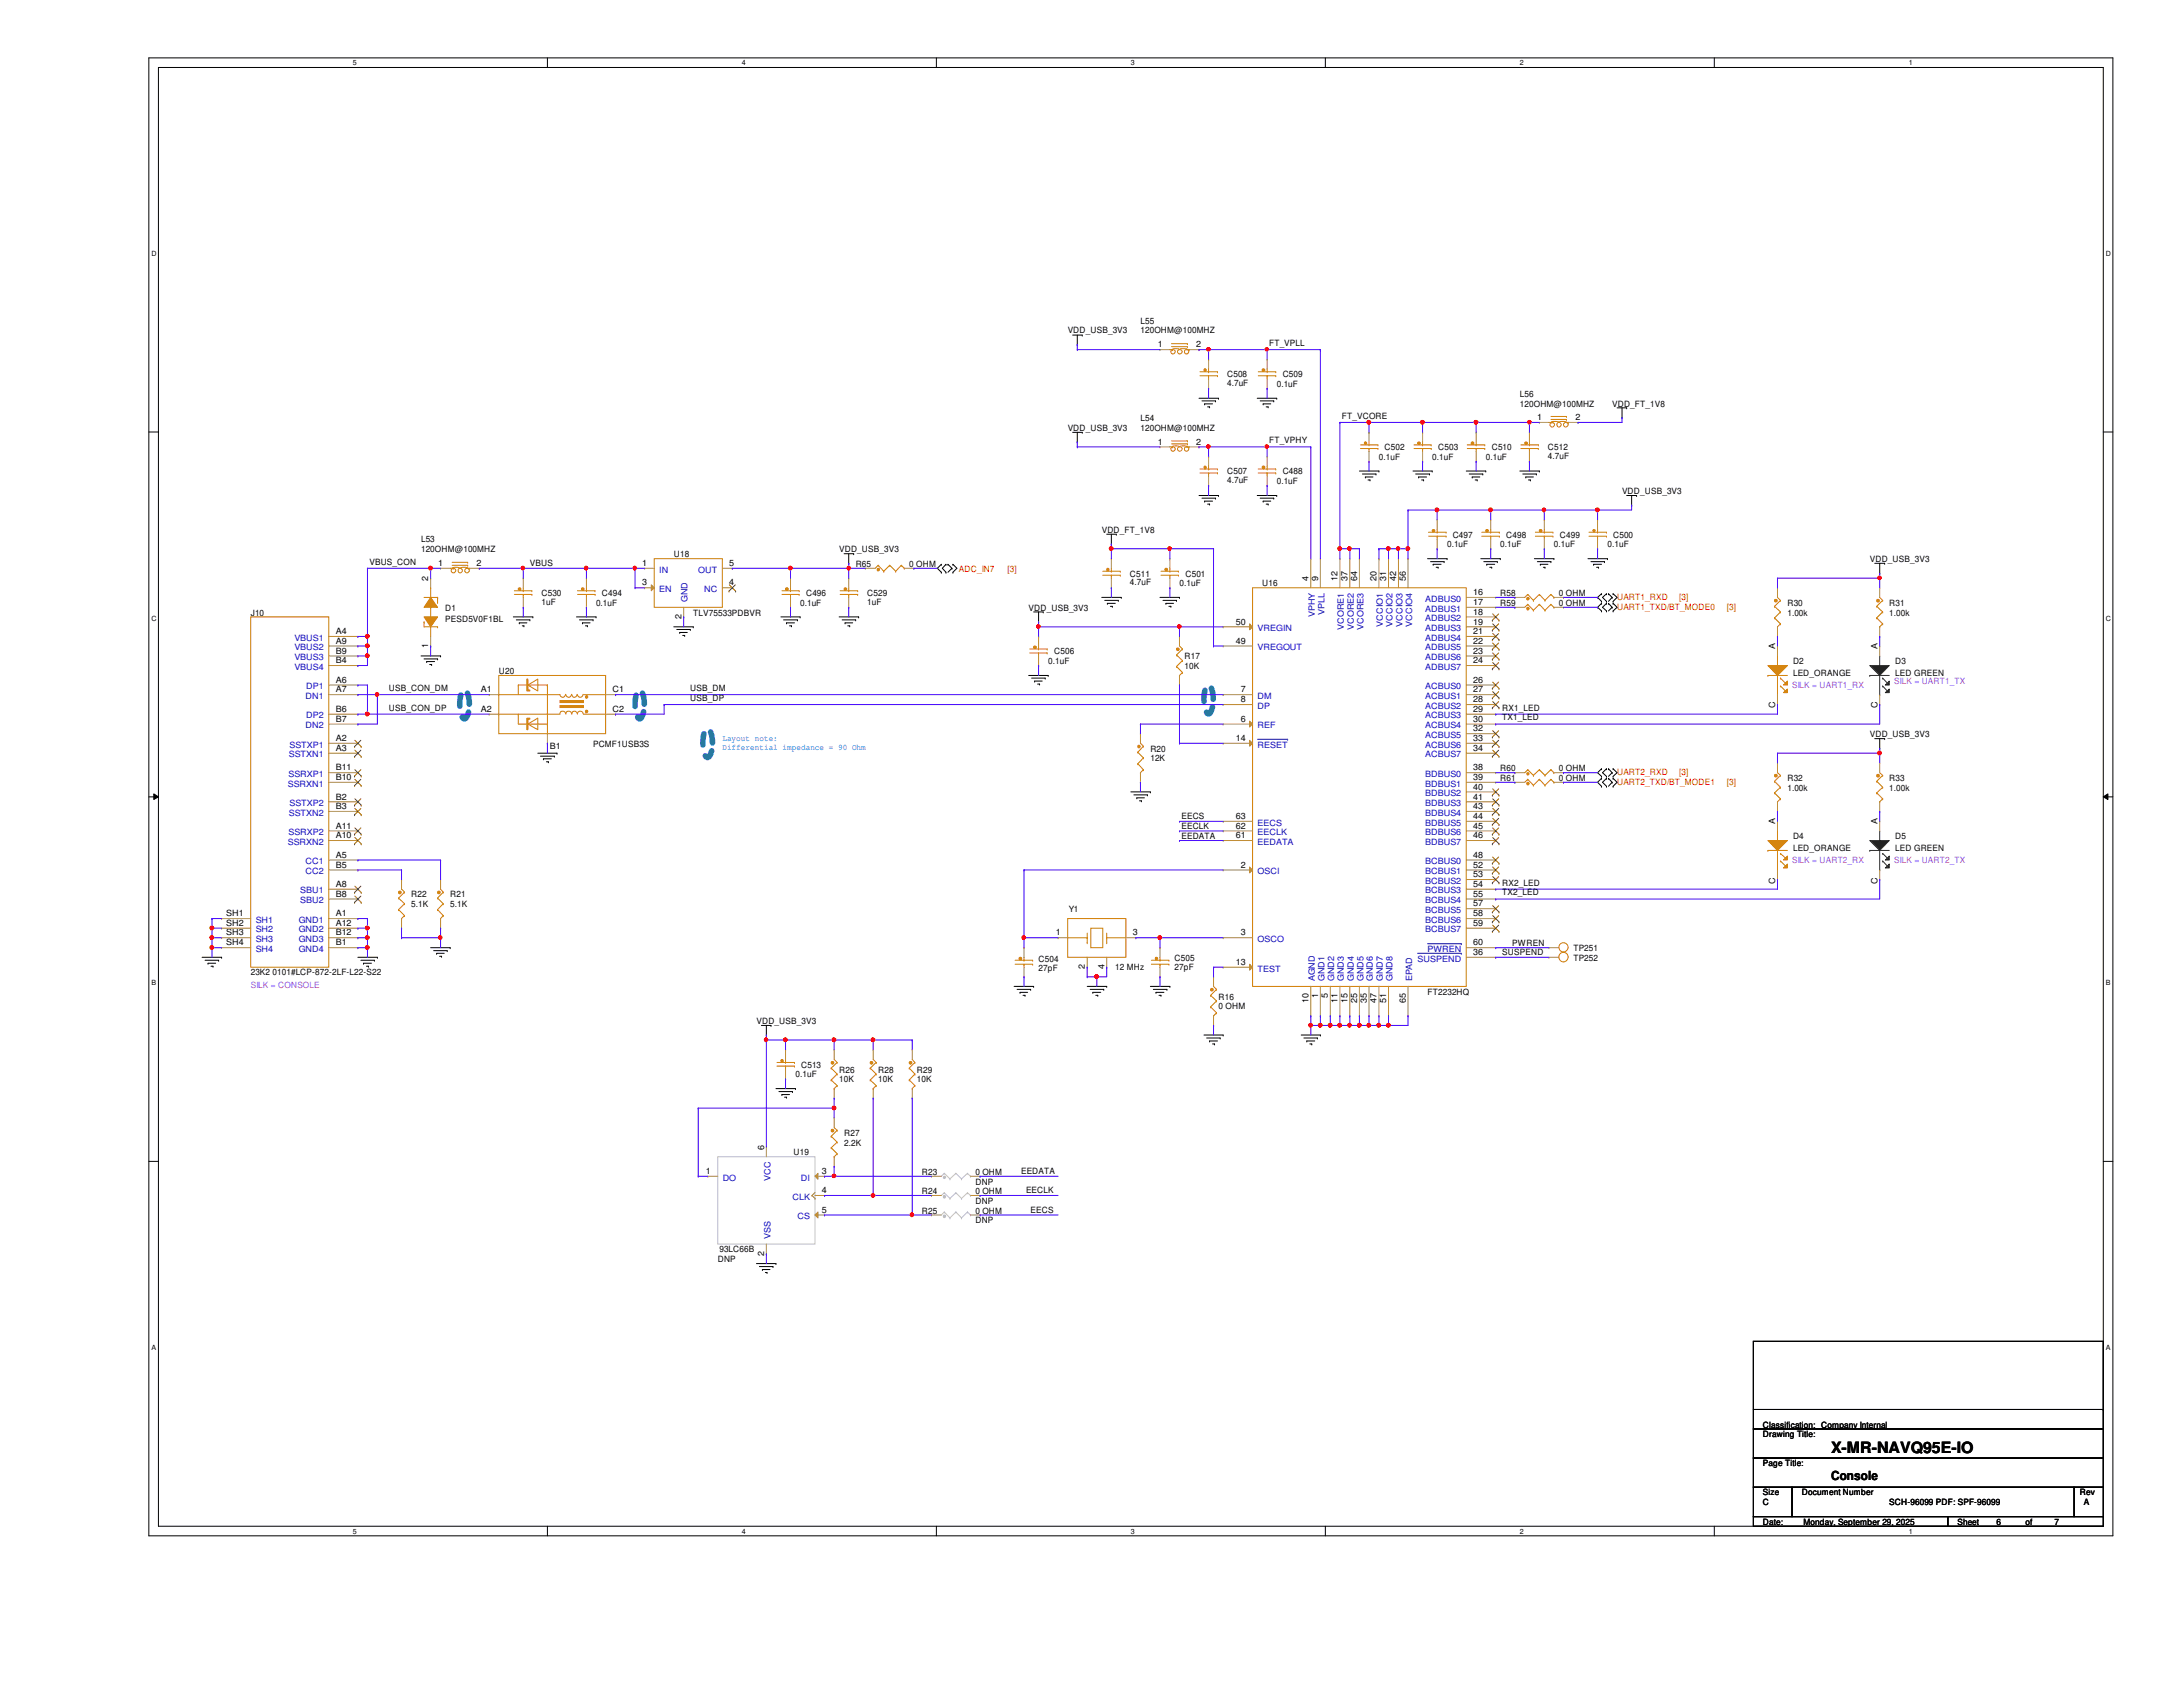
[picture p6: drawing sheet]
<svg xmlns="http://www.w3.org/2000/svg" width="279mm" height="216mm" viewBox="0 0 279 216" stroke-linecap="round" stroke-linejoin="round" font-family="sans-serif">
<defs><g id="words">
<text font-size="2" x="234.4" y="186">X-MR-NAVQ95E-IO</text>
<text font-size="1.6" x="234.4" y="189.4">Console</text>
<g font-size="1.1">
<text x="146" y="41.4">L55</text>
<text x="136.7" y="42.7">VDD_USB_3V3</text>
<text x="146" y="42.7">120OHM@100MHZ</text>
<text x="148.2" y="44.4">1</text>
<text x="153.1" y="44.4">2</text>
<text x="162.4" y="44.3">FT_VPLL</text>
<text x="146" y="53.9">L54</text>
<text x="157.1" y="48.3">C508</text>
<text x="157.1" y="49.4">4.7uF</text>
<text x="163.4" y="49.5">0.1uF</text>
<text x="164.2" y="48.3">C509</text>
<text x="171.7" y="53.6">FT_VCORE</text>
<text x="194.5" y="50.8">L56</text>
<text x="194.5" y="52">120OHM@100MHZ</text>
<text x="196.7" y="53.8">1</text>
<text x="201.6" y="53.8">2</text>
<text x="206.3" y="52">VDD_FT_1V8</text>
<text x="136.7" y="55.1">VDD_USB_3V3</text>
<text x="146" y="55.1">120OHM@100MHZ</text>
<text x="148.2" y="56.9">1</text>
<text x="153.1" y="56.9">2</text>
<text x="162.4" y="56.7">FT_VPHY</text>
<text x="176.5" y="58.8">0.1uF</text>
<text x="177.2" y="57.6">C502</text>
<text x="183.3" y="58.8">0.1uF</text>
<text x="184.1" y="57.6">C503</text>
<text x="190.2" y="58.8">0.1uF</text>
<text x="190.9" y="57.6">C510</text>
<text x="198.1" y="57.6">C512</text>
<text x="198.1" y="58.7">4.7uF</text>
<text x="157.1" y="60.7">C507</text>
<text x="157.1" y="61.8">4.7uF</text>
<text x="163.4" y="62">0.1uF</text>
<text x="164.2" y="60.7">C488</text>
<text x="207.6" y="63.2">VDD_USB_3V3</text>
<text x="53.9" y="69.4">L53</text>
<text x="53.9" y="70.7">120OHM@100MHZ</text>
<text x="86.2" y="71.3">U18</text>
<text x="107.4" y="70.7">VDD_USB_3V3</text>
<text x="141" y="68.2">VDD_FT_1V8</text>
<text x="185.2" y="70.1">0.1uF</text>
<text x="185.9" y="68.8">C497</text>
<text x="192" y="70.1">0.1uF</text>
<text x="192.8" y="68.8">C498</text>
<text x="198.9" y="70.1">0.1uF</text>
<text x="199.6" y="68.8">C499</text>
<text x="205.7" y="70.1">0.1uF</text>
<text x="206.5" y="68.8">C500</text>
<text x="239.3" y="71.9">VDD_USB_3V3</text>
<text x="47.3" y="72.3">VBUS_CON</text>
<text x="54.8" y="74.3" transform="rotate(-90 54.8 74.3)">2</text>
<text x="56.1" y="72.4">1</text>
<text x="61" y="72.4">2</text>
<text x="67.8" y="72.5">VBUS</text>
<text x="69.3" y="76.3">C530</text>
<text x="69.3" y="77.4">1uF</text>
<text x="76.3" y="77.5">0.1uF</text>
<text x="77" y="76.3">C494</text>
<text x="82.2" y="72.4">1</text>
<text x="82.2" y="74.9">3</text>
<text x="93.3" y="74.9">4</text>
<text x="93.3" y="72.4">5</text>
<text x="102.4" y="77.5">0.1uF</text>
<text x="103.2" y="76.3">C496</text>
<text x="109.5" y="72.6">R65</text>
<text x="111" y="76.3">C529</text>
<text x="111" y="77.4">1uF</text>
<text x="116.4" y="72.6">0 OHM</text>
<text x="144.6" y="73.8">C511</text>
<text x="144.6" y="74.9">4.7uF</text>
<text x="151" y="75.1">0.1uF</text>
<text x="151.7" y="73.8">C501</text>
<text x="161.5" y="75.1">U16</text>
<text x="167.5" y="74.3" transform="rotate(-90 167.5 74.3)">4</text>
<text x="168.7" y="74.3" transform="rotate(-90 168.7 74.3)">9</text>
<text x="171.2" y="74.3" transform="rotate(-90 171.2 74.3)">12</text>
<text x="172.5" y="74.3" transform="rotate(-90 172.5 74.3)">37</text>
<text x="173.7" y="74.3" transform="rotate(-90 173.7 74.3)">64</text>
<text x="176.2" y="74.3" transform="rotate(-90 176.2 74.3)">20</text>
<text x="177.4" y="74.3" transform="rotate(-90 177.4 74.3)">31</text>
<text x="178.7" y="74.3" transform="rotate(-90 178.7 74.3)">42</text>
<text x="179.9" y="74.3" transform="rotate(-90 179.9 74.3)">56</text>
<text x="188.6" y="76.2">16</text>
<text x="188.6" y="77.4">17</text>
<text x="192" y="76.3">R58</text>
<text x="192" y="77.5">R59</text>
<text x="199.5" y="76.3">0 OHM</text>
<text x="199.5" y="77.5">0 OHM</text>
<text x="228.8" y="77.5">R30</text>
<text x="241.8" y="77.5">R31</text>
<text x="32.1" y="78.8">J10</text>
<text x="43" y="81.2">A4</text>
<text x="43" y="82.4">A9</text>
<text x="43" y="83.7">B9</text>
<text x="54.8" y="83" transform="rotate(-90 54.8 83)">1</text>
<text x="57" y="78.1">D1</text>
<text x="57" y="79.6">PESD5V0F1BL</text>
<text x="87.2" y="79.2" transform="rotate(-90 87.2 79.2)">2</text>
<text x="88.7" y="78.8">TLV75533PDBVR</text>
<text x="131.7" y="78.1">VDD_USB_3V3</text>
<text x="134.9" y="83.7">C506</text>
<text x="158.2" y="79.9">50</text>
<text x="158.2" y="82.4">49</text>
<text x="188.6" y="78.7">18</text>
<text x="188.6" y="79.9">19</text>
<text x="188.6" y="81.2">21</text>
<text x="188.6" y="82.4">22</text>
<text x="188.6" y="83.7">23</text>
<text x="227.2" y="83.1" transform="rotate(-90 227.2 83.1)">A</text>
<text x="228.8" y="78.8">1.00k</text>
<text x="240.3" y="83.1" transform="rotate(-90 240.3 83.1)">A</text>
<text x="241.8" y="78.8">1.00k</text>
<text x="43" y="87.4">A6</text>
<text x="43" y="88.6">A7</text>
<text x="43" y="84.9">B4</text>
<text x="49.8" y="88.4">USB_CON_DM</text>
<text x="61.6" y="88.6">A1</text>
<text x="63.8" y="86.2">U20</text>
<text x="78.4" y="88.6">C1</text>
<text x="88.3" y="88.4">USB_DM</text>
<text x="88.3" y="89.7">USB_DP</text>
<text x="134.2" y="85">0.1uF</text>
<text x="151.6" y="84.4">R17</text>
<text x="151.6" y="85.6">10K</text>
<text x="158.8" y="88.6">7</text>
<text x="158.8" y="89.9">8</text>
<text x="188.6" y="87.4">26</text>
<text x="188.6" y="88.6">27</text>
<text x="188.6" y="89.9">28</text>
<text x="188.6" y="84.9">24</text>
<text x="229.5" y="85">D2</text>
<text x="229.5" y="86.5">LED_ORANGE</text>
<text x="242.6" y="85">D3</text>
<text x="242.6" y="86.5">LED GREEN</text>
<text x="43" y="92.4">B7</text>
<text x="43" y="91.1">B6</text>
<text x="43" y="94.8">A2</text>
<text x="49.8" y="90.9">USB_CON_DP</text>
<text x="61.6" y="91.1">A2</text>
<text x="70.4" y="95.8">B1</text>
<text x="75.9" y="95.6">PCMF1USB3S</text>
<text x="78.4" y="91.1">C2</text>
<text x="158.2" y="94.8">14</text>
<text x="158.8" y="92.4">6</text>
<text x="188.6" y="91.1">29</text>
<text x="188.6" y="92.4">30</text>
<text x="188.6" y="93.6">32</text>
<text x="188.6" y="94.8">33</text>
<text x="192.3" y="90.9">RX1_LED</text>
<text x="192.3" y="92.2">TX1_LED</text>
<text x="227.2" y="90.6" transform="rotate(-90 227.2 90.6)">C</text>
<text x="239.3" y="94.3">VDD_USB_3V3</text>
<text x="240.3" y="90.6" transform="rotate(-90 240.3 90.6)">C</text>
<text x="43" y="96.1">A3</text>
<text x="43" y="98.6">B11</text>
<text x="43" y="99.8">B10</text>
<text x="147.2" y="96.2">R20</text>
<text x="147.2" y="97.5">12K</text>
<text x="188.6" y="96.1">34</text>
<text x="188.6" y="98.6">38</text>
<text x="188.6" y="99.8">39</text>
<text x="188.6" y="101">40</text>
<text x="192" y="98.7">R60</text>
<text x="192" y="99.9">R61</text>
<text x="199.5" y="98.7">0 OHM</text>
<text x="199.5" y="99.9">0 OHM</text>
<text x="228.8" y="99.9">R32</text>
<text x="228.8" y="101.2">1.00k</text>
<text x="241.8" y="99.9">R33</text>
<text x="241.8" y="101.2">1.00k</text>
<text x="43" y="103.5">B3</text>
<text x="43" y="102.3">B2</text>
<text x="43" y="106">A11</text>
<text x="43" y="107.3">A10</text>
<text x="151.2" y="104.9">EECS</text>
<text x="151.2" y="106.1">EECLK</text>
<text x="151.2" y="107.3">EEDATA</text>
<text x="158.2" y="106">62</text>
<text x="158.2" y="104.8">63</text>
<text x="158.2" y="107.3">61</text>
<text x="188.6" y="102.3">41</text>
<text x="188.6" y="103.5">43</text>
<text x="188.6" y="104.8">44</text>
<text x="188.6" y="106">45</text>
<text x="188.6" y="107.3">46</text>
<text x="227.2" y="105.5" transform="rotate(-90 227.2 105.5)">A</text>
<text x="229.5" y="107.4">D4</text>
<text x="240.3" y="105.5" transform="rotate(-90 240.3 105.5)">A</text>
<text x="242.6" y="107.4">D5</text>
<text x="43" y="109.8">A5</text>
<text x="43" y="113.5">A8</text>
<text x="43" y="111">B5</text>
<text x="158.8" y="111">2</text>
<text x="188.6" y="109.8">48</text>
<text x="188.6" y="111">52</text>
<text x="188.6" y="112.3">53</text>
<text x="188.6" y="113.5">54</text>
<text x="192.3" y="113.3">RX2_LED</text>
<text x="227.2" y="113.1" transform="rotate(-90 227.2 113.1)">C</text>
<text x="229.5" y="108.9">LED_ORANGE</text>
<text x="240.3" y="113.1" transform="rotate(-90 240.3 113.1)">C</text>
<text x="242.6" y="108.9">LED GREEN</text>
<text x="29" y="117.3">SH1</text>
<text x="29" y="119.7">SH3</text>
<text x="29" y="118.5">SH2</text>
<text x="43" y="117.3">A1</text>
<text x="43" y="118.5">A12</text>
<text x="43" y="119.7">B12</text>
<text x="43" y="114.8">B8</text>
<text x="52.6" y="114.8">R22</text>
<text x="52.6" y="116.1">5.1K</text>
<text x="57.6" y="114.8">R21</text>
<text x="57.6" y="116.1">5.1K</text>
<text x="135.1" y="119.7">1</text>
<text x="136.8" y="116.7">Y1</text>
<text x="145" y="119.7">3</text>
<text x="158.8" y="119.7">3</text>
<text x="188.6" y="114.8">55</text>
<text x="188.6" y="116">57</text>
<text x="188.6" y="117.3">58</text>
<text x="188.6" y="118.5">59</text>
<text x="192.3" y="114.6">TX2_LED</text>
<text x="29" y="121">SH4</text>
<text x="32.1" y="124.8">23K2 0101#LCP-872-2LF-L22-S22</text>
<text x="43" y="121">B1</text>
<text x="132.9" y="123.1">C504</text>
<text x="132.9" y="124.2">27pF</text>
<text x="138.9" y="124" transform="rotate(-90 138.9 124)">2</text>
<text x="141.4" y="124" transform="rotate(-90 141.4 124)">4</text>
<text x="142.7" y="124.1">12 MHz</text>
<text x="150.3" y="122.9">C505</text>
<text x="150.3" y="124.1">27pF</text>
<text x="158.2" y="123.5">13</text>
<text x="188.6" y="121">60</text>
<text x="188.6" y="122.2">36</text>
<text x="192.3" y="122.3">SUSPEND</text>
<text x="193.5" y="121">PWREN</text>
<text x="201.4" y="121.7">TP251</text>
<text x="201.4" y="122.9">TP252</text>
<text x="96.8" y="131.1">VDD_USB_3V3</text>
<text x="156" y="127.9">R16</text>
<text x="156" y="129.2">0 OHM</text>
<text x="167.5" y="128.4" transform="rotate(-90 167.5 128.4)">10</text>
<text x="168.7" y="127.8" transform="rotate(-90 168.7 127.8)">1</text>
<text x="170" y="127.8" transform="rotate(-90 170 127.8)">5</text>
<text x="171.2" y="128.4" transform="rotate(-90 171.2 128.4)">11</text>
<text x="172.5" y="128.4" transform="rotate(-90 172.5 128.4)">15</text>
<text x="173.7" y="128.4" transform="rotate(-90 173.7 128.4)">25</text>
<text x="174.9" y="128.4" transform="rotate(-90 174.9 128.4)">35</text>
<text x="176.2" y="128.4" transform="rotate(-90 176.2 128.4)">47</text>
<text x="177.4" y="128.4" transform="rotate(-90 177.4 128.4)">51</text>
<text x="179.9" y="128.4" transform="rotate(-90 179.9 128.4)">65</text>
<text x="182.7" y="127.3">FT2232HQ</text>
<text x="101.8" y="137.9">0.1uF</text>
<text x="102.5" y="136.7">C513</text>
<text x="107.4" y="137.3">R26</text>
<text x="112.4" y="137.3">R28</text>
<text x="117.3" y="137.3">R29</text>
<text x="107.4" y="138.5">10K</text>
<text x="112.4" y="138.5">10K</text>
<text x="117.3" y="138.5">10K</text>
<text x="97.8" y="147.2" transform="rotate(-90 97.8 147.2)">6</text>
<text x="101.6" y="147.8">U19</text>
<text x="108" y="145.4">R27</text>
<text x="108" y="146.6">2.2K</text>
<text x="90.3" y="150.2">1</text>
<text x="105.2" y="150.2">3</text>
<text x="105.2" y="152.7">4</text>
<text x="105.2" y="155.2">5</text>
<text x="118" y="150.3">R23</text>
<text x="118" y="152.8">R24</text>
<text x="118" y="155.3">R25</text>
<text x="124.8" y="150.3">0 OHM</text>
<text x="124.8" y="151.6">DNP</text>
<text x="124.8" y="152.8">0 OHM</text>
<text x="124.8" y="154.1">DNP</text>
<text x="124.8" y="155.3">0 OHM</text>
<text x="130.7" y="150.3">EEDATA</text>
<text x="131.3" y="152.7">EECLK</text>
<text x="131.9" y="155.2">EECS</text>
<text x="91.9" y="161.5">DNP</text>
<text x="92.1" y="160.3">93LC66B</text>
<text x="97.8" y="160.7" transform="rotate(-90 97.8 160.7)">2</text>
<text x="124.8" y="156.5">DNP</text>
<text x="225.6" y="183.9">Drawing Title:</text>
<text x="225.6" y="182.7">Classification: Company Internal</text>
<text x="225.6" y="187.7">Page Title:</text>
<text x="225.6" y="191.4">Size</text>
<text x="230.6" y="191.4">Document Number</text>
<text x="266.2" y="191.4">Rev</text>
<text x="225.6" y="195.2">Date:</text>
<text x="225.6" y="192.7">C</text>
<text x="230.8" y="195.2">Monday, September 29, 2025</text>
<text x="241.8" y="192.7">SCH-96099 PDF: SPF-96099</text>
<text x="250.5" y="195.2">Sheet</text>
<text x="255.5" y="195.2">6</text>
<text x="259.2" y="195.2">of</text>
<text x="263" y="195.2">7</text>
<text x="266.7" y="192.7">A</text>
</g>
<g font-size="1.1" fill="#00c">
<text x="84.4" y="73.3">IN</text>
<text x="84.4" y="75.8">EN</text>
<text x="88" y="77.1" transform="rotate(-90 88 77.1)">GND</text>
<text x="89.4" y="73.3">OUT</text>
<text x="90.1" y="75.8">NC</text>
<text x="182.4" y="77">ADBUS0</text>
<text x="37.7" y="82">VBUS1</text>
<text x="37.7" y="83.2">VBUS2</text>
<text x="161" y="80.8">VREGIN</text>
<text x="161" y="83.2">VREGOUT</text>
<text x="168.3" y="79" transform="rotate(-90 168.3 79)">VPHY</text>
<text x="169.5" y="78.7" transform="rotate(-90 169.5 78.7)">VPLL</text>
<text x="172" y="80.6" transform="rotate(-90 172 80.6)">VCORE1</text>
<text x="173.3" y="80.6" transform="rotate(-90 173.3 80.6)">VCORE2</text>
<text x="174.5" y="80.6" transform="rotate(-90 174.5 80.6)">VCORE3</text>
<text x="177" y="80.2" transform="rotate(-90 177 80.2)">VCCIO1</text>
<text x="178.2" y="80.2" transform="rotate(-90 178.2 80.2)">VCCIO2</text>
<text x="179.5" y="80.2" transform="rotate(-90 179.5 80.2)">VCCIO3</text>
<text x="180.7" y="80.2" transform="rotate(-90 180.7 80.2)">VCCIO4</text>
<text x="182.4" y="78.3">ADBUS1</text>
<text x="182.4" y="79.5">ADBUS2</text>
<text x="182.4" y="80.8">ADBUS3</text>
<text x="182.4" y="82">ADBUS4</text>
<text x="182.4" y="83.2">ADBUS5</text>
<text x="37.7" y="84.5">VBUS3</text>
<text x="37.7" y="85.7">VBUS4</text>
<text x="39.1" y="89.4">DN1</text>
<text x="39.2" y="88.2">DP1</text>
<text x="161" y="89.4">DM</text>
<text x="182.4" y="88.2">ACBUS0</text>
<text x="182.4" y="89.4">ACBUS1</text>
<text x="182.4" y="84.5">ADBUS6</text>
<text x="182.4" y="85.7">ADBUS7</text>
<text x="37" y="95.7">SSTXP1</text>
<text x="39.1" y="93.2">DN2</text>
<text x="39.2" y="91.9">DP2</text>
<text x="161" y="95.7">RESET</text>
<text x="161" y="93.2">REF</text>
<text x="161" y="90.7">DP</text>
<text x="182.4" y="90.7">ACBUS2</text>
<text x="182.4" y="91.9">ACBUS3</text>
<text x="182.4" y="93.2">ACBUS4</text>
<text x="182.4" y="94.4">ACBUS5</text>
<text x="182.4" y="95.7">ACBUS6</text>
<text x="36.8" y="100.7">SSRXN1</text>
<text x="36.9" y="99.4">SSRXP1</text>
<text x="37" y="96.9">SSTXN1</text>
<text x="182.4" y="96.9">ACBUS7</text>
<text x="182.4" y="99.4">BDBUS0</text>
<text x="182.4" y="100.7">BDBUS1</text>
<text x="182.4" y="101.9">BDBUS2</text>
<text x="36.9" y="106.9">SSRXP2</text>
<text x="37" y="104.4">SSTXN2</text>
<text x="37" y="103.2">SSTXP2</text>
<text x="161" y="106.9">EECLK</text>
<text x="161" y="105.7">EECS</text>
<text x="182.4" y="103.2">BDBUS3</text>
<text x="182.4" y="104.4">BDBUS4</text>
<text x="182.4" y="105.7">BDBUS5</text>
<text x="182.4" y="106.9">BDBUS6</text>
<text x="36.8" y="108.1">SSRXN2</text>
<text x="39.1" y="110.6">CC1</text>
<text x="39.1" y="111.9">CC2</text>
<text x="161" y="108.1">EEDATA</text>
<text x="161" y="111.9">OSCI</text>
<text x="182.4" y="110.6">BCBUS0</text>
<text x="182.4" y="111.9">BCBUS1</text>
<text x="182.4" y="113.1">BCBUS2</text>
<text x="182.4" y="108.1">BDBUS7</text>
<text x="32.7" y="118.1">SH1</text>
<text x="32.7" y="119.3">SH2</text>
<text x="38.2" y="118.1">GND1</text>
<text x="38.2" y="119.3">GND2</text>
<text x="38.4" y="114.3">SBU1</text>
<text x="38.4" y="115.6">SBU2</text>
<text x="182.4" y="114.3">BCBUS3</text>
<text x="182.4" y="115.6">BCBUS4</text>
<text x="182.4" y="116.8">BCBUS5</text>
<text x="182.4" y="118.1">BCBUS6</text>
<text x="182.4" y="119.3">BCBUS7</text>
<text x="32.7" y="120.6">SH3</text>
<text x="32.7" y="121.8">SH4</text>
<text x="38.2" y="120.6">GND3</text>
<text x="38.2" y="121.8">GND4</text>
<text x="161" y="120.6">OSCO</text>
<text x="161" y="124.3">TEST</text>
<text x="168.3" y="125.6" transform="rotate(-90 168.3 125.6)">AGND</text>
<text x="169.5" y="125.6" transform="rotate(-90 169.5 125.6)">GND1</text>
<text x="170.8" y="125.6" transform="rotate(-90 170.8 125.6)">GND2</text>
<text x="172" y="125.6" transform="rotate(-90 172 125.6)">GND3</text>
<text x="173.3" y="125.6" transform="rotate(-90 173.3 125.6)">GND4</text>
<text x="174.5" y="125.6" transform="rotate(-90 174.5 125.6)">GND5</text>
<text x="175.7" y="125.6" transform="rotate(-90 175.7 125.6)">GND6</text>
<text x="177" y="125.6" transform="rotate(-90 177 125.6)">GND7</text>
<text x="178.2" y="125.6" transform="rotate(-90 178.2 125.6)">GND8</text>
<text x="180.7" y="125.6" transform="rotate(-90 180.7 125.6)">EPAD</text>
<text x="181.4" y="123.1">SUSPEND</text>
<text x="182.7" y="121.8">PWREN</text>
<text x="92.5" y="151.1">DO</text>
<text x="98.6" y="151.1" transform="rotate(-90 98.6 151.1)">VCC</text>
<text x="101.4" y="153.5">CLK</text>
<text x="102.5" y="151.1">DI</text>
<text x="98.6" y="158.6" transform="rotate(-90 98.6 158.6)">VSS</text>
<text x="102.1" y="156">CS</text>
</g>
<g font-size="1.1" fill="#f00">
<text x="122.7" y="73.2">ADC_IN7</text>
<text x="128.9" y="73.2">[3]</text>
<text x="207" y="76.8">UART1_RXD</text>
<text x="214.9" y="76.8">[3]</text>
<text x="207" y="78">UART1_TXD/BT_MODE0</text>
<text x="221" y="78">[3]</text>
<text x="207" y="99.2">UART2_RXD</text>
<text x="207" y="100.4">UART2_TXD/BT_MODE1</text>
<text x="214.9" y="99.2">[3]</text>
<text x="221" y="100.4">[3]</text>
</g>
<g font-size="1.1" fill="#f0f">
<text x="229.4" y="88.1">SILK = UART1_RX</text>
<text x="242.4" y="87.5">SILK = UART1_TX</text>
<text x="229.4" y="110.5">SILK = UART2_RX</text>
<text x="242.4" y="110.5">SILK = UART2_TX</text>
<text x="32.1" y="126.4">SILK = CONSOLE</text>
</g>
<g font-size="1.1" fill="#0080ff">
<text x="92.5" y="94.8">Layout note:</text>
<text x="92.5" y="95.9">Differential impedance = 90 Ohm</text>
</g>
<g font-size=".9">
<text x="45.2" y="8.3">5</text>
<text x="95" y="8.3">4</text>
<text x="144.7" y="8.3">3</text>
<text x="194.5" y="8.3">2</text>
<text x="244.3" y="8.3">1</text>
<text x="19.4" y="32.8">D</text>
<text x="269.5" y="32.8">D</text>
<text x="19.4" y="79.4">C</text>
<text x="269.5" y="79.4">C</text>
<text x="19.4" y="126.1">B</text>
<text x="269.5" y="126.1">B</text>
<text x="19.4" y="172.8">A</text>
<text x="269.5" y="172.8">A</text>
<text x="45.2" y="196.3">5</text>
<text x="95" y="196.3">4</text>
<text x="144.7" y="196.3">3</text>
<text x="194.5" y="196.3">2</text>
<text x="244.3" y="196.3">1</text>
</g>
</g></defs>
<path d="M19.1 7.4h251.3v189.2h-251.3zM20.3 8.6h248.9v186.7h-248.9z" fill="none" stroke="#000" stroke-width=".13"/>
<g fill="#fff">
<path d="M45.2 7.5h.5v1.1h-.5z"/>
<path d="M45.2 195.5h.5v1h-.5z"/>
</g>
<path d="M70.1 7.4v1.2M70.1 195.3v1.3" fill="none" stroke="#000" stroke-width=".13"/>
<g fill="#fff">
<path d="M95 7.5h.5v1.1h-.5z"/>
<path d="M95 195.5h.5v1h-.5z"/>
</g>
<path d="M119.8 7.4v1.2M119.8 195.3v1.3" fill="none" stroke="#000" stroke-width=".13"/>
<g fill="#fff">
<path d="M144.7 7.5h.5v1.1h-.5z"/>
<path d="M144.7 195.5h.5v1h-.5z"/>
</g>
<path d="M169.6 7.4v1.2M169.6 195.3v1.3" fill="none" stroke="#000" stroke-width=".13"/>
<g fill="#fff">
<path d="M194.5 7.5h.5v1.1h-.5z"/>
<path d="M194.5 195.5h.5v1h-.5z"/>
</g>
<path d="M219.4 7.4v1.2M219.4 195.3v1.3" fill="none" stroke="#000" stroke-width=".13"/>
<g fill="#fff">
<path d="M244.3 7.5h.5v1.1h-.5z"/>
<path d="M244.3 195.5h.5v1h-.5z"/>
<path d="M19.4 32h.6v1h-.6z"/>
<path d="M269.5 32h.7v1h-.7z"/>
<path d="M19.4 78.6h.6v1h-.6z"/>
<path d="M269.5 78.6h.7v1h-.7z"/>
</g>
<path d="M19.1 55.3h1.2M269.2 55.3h1.2" fill="none" stroke="#000" stroke-width=".13"/>
<g fill="#fff">
<path d="M19.4 125.3h.6v1h-.6z"/>
<path d="M269.5 125.3h.6v1h-.6z"/>
</g>
<path d="M19.1 102h1.2M19.7 101.6l.6 .4-.6 .3zM269.2 102l.6-.4v.7zM269.2 102h1.2" fill="none" stroke="#000" stroke-width=".13"/>
<path d="M19.7 101.6l.6 .4-.6 .3zM269.2 102l.6-.4v.7z" fill="#000"/>
<g fill="#fff">
<path d="M19.4 172h.5v1h-.5z"/>
<path d="M269.5 172h.6v1h-.6z"/>
</g>
<g fill="none" stroke="#000" stroke-width=".13">
<path d="M137.3 55.3h1.2M137.3 42.9h1.2M137.9 56.6h.1M137.9 44.1h.1M137.9 42.9v1.2M137.9 55.3v1.3M138.5 55.3h.1M138.5 42.9h.1M153.5 51h2.5M153.8 51.3h1.8M154.2 51.7h.1M154.2 51.7h1"/>
<path d="M154.6 52.1h.2M154.8 52.1h.1M155.6 51.3h.1M156 51h.1M160.9 51h2.5M161.3 51.3h1.7M161.7 51.7h.1M161.7 51.7h.9M162.1 52.1h.2M162.3 52.1h.1M163 51.3h.1M163.4 51h.1"/>
<path d="M207 52.2h1.2M207.6 53.4h.1M207.6 52.2v1.2M208.2 52.2h.1M65.7 79h2.5M66.1 79.3h1.7M66.5 79.7h.1M66.5 79.7h.9M67.8 79.3h.1M68.2 79h.1M73.8 79h2.5M74.2 79.3h1.7"/>
<path d="M74.5 79.7h.1M74.5 79.7h1M75.9 79.3h.1M76.3 79h.1M99.9 79h2.5M100.3 79.3h1.8M100.7 79.7h.1M100.7 79.7h1M102.1 79.3h.1M102.4 79h.1M107.4 79h2.5M107.8 79.3h1.7"/>
<path d="M108 70.9h1.3M108.2 79.7h.1M108.2 79.7h.9M108.6 72.1h.1M108.6 70.9v1.2M109.3 70.9h.1M109.5 79.3h.1M109.9 79h.1M120.5 72.2h.1M120.5 73.2h.1M120.5 72.2l-.5 .5 .5 .5M121.1 72.2h.1"/>
<path d="M121.1 73.2h.1M121.1 72.2l-.5 .5 .5 .5M121.3 72.2h.1M121.3 72.2l.5 .5M121.8 72.7h.1M121.8 72.7l-.5 .5M122 73.2h.1M122 72.2h.1M122 72.2l.5 .5-.5 .5M132.3 78.3h1.2M132.9 79.6h.1M132.9 78.3v1.3"/>
<path d="M133.5 78.3h.1M141 76.5h2.5M141.4 76.8h1.7M141.6 68.4h1.3M141.7 77.2h.1M141.7 77.2h1M142.1 77.6h.3M142.2 69.6h.1M142.2 68.4v1.2M142.4 77.6h.1M142.9 68.4h.1M143.1 76.8h.1"/>
<path d="M143.5 76.5h.1M148.5 76.5h2.5M148.8 76.8h1.8M149.2 77.2h.1M149.2 77.2h1M149.6 77.6h.3M149.9 77.6h.1M150.6 76.8h.1M151 76.5h.1M153.5 63.4h2.5M153.8 63.8h1.8M154.2 64.1h.1"/>
<path d="M154.2 64.1h1M154.6 64.5h.2M154.8 64.5h.1M155.6 63.8h.1M156 63.4h.1M160.9 63.4h2.5M161.3 63.8h1.7M161.7 64.1h.1M161.7 64.1h.9M162.1 64.5h.2M162.3 64.5h.1M163 63.8h.1"/>
<path d="M163.4 63.4h.1M174 60.3h2.5M174.4 60.7h1.7M174.8 61h.1M174.8 61h.9M175.1 61.4h.2M175.3 61.4h.1M176.1 60.7h.1M176.5 60.3h.1M180.8 60.3h2.5M181.2 60.7h1.8M181.6 61h.1"/>
<path d="M181.6 61h1M181.9 61.4h.3M182.2 61.4h.1M182.7 71.5h2.5M183 60.7h.1M183.1 71.9h1.7M183.3 60.3h.1M183.4 72.2h.1M183.4 72.2h1M183.8 72.6h.3M184.1 72.6h.1M184.8 71.9h.1"/>
<path d="M185.2 71.5h.1M187.7 60.3h2.5M188 60.7h1.8M188.4 61h.1M188.4 61h1M188.8 61.4h.3M189.1 61.4h.1M189.5 71.5h2.5M189.8 60.7h.1M189.9 71.9h1.7M190.2 60.3h.1M190.3 72.2h.1"/>
<path d="M190.3 72.2h1M190.7 72.6h.2M190.9 72.6h.1M191.6 71.9h.1M192 71.5h.1M194.5 60.3h2.5M194.9 60.7h1.7M195.3 61h.1M195.3 61h1M195.6 61.4h.3M195.9 61.4h.1M196.4 71.5h2.5"/>
<path d="M196.6 60.7h.1M196.8 71.9h1.7M197 60.3h.1M197.1 72.2h.1M197.1 72.2h1M197.5 72.6h.2M197.7 72.6h.1M198.5 71.9h.1M198.9 71.5h.1M203.2 71.5h2.5M203.6 71.9h1.8M204 72.2h.1"/>
<path d="M204 72.2h1M204.3 72.6h.3M204.6 72.6h.1M205 77.2h.1M205 78.2h.1M205 76h.1M205 77h.1M205 77.2l-.5 .5 .5 .5M205 76l-.5 .5 .5 .5M205.4 71.9h.1M205.6 77.2h.1M205.6 78.2h.1"/>
<path d="M205.6 76h.1M205.6 77h.1M205.6 77.2l-.5 .5 .5 .5M205.6 76l-.5 .5 .5 .5M205.7 71.5h.1M205.9 77.2h.1M205.9 76h.1M205.9 77.2l.4 .5M205.9 76l.4 .5M206.3 77.7h.1M206.3 76.5h.1M206.3 77.7l-.4 .5"/>
<path d="M206.3 76.5l-.4 .5M206.5 78.2h.1M206.5 77.2h.1M206.5 77h.1M206.5 76h.1M206.5 77.2l.5 .5-.5 .5M206.5 76l.5 .5-.5 .5M208.2 63.4h1.3M208.8 64.6h.1M208.8 63.4v1.2M209.5 63.4h.1M239.9 72.1h1.3"/>
<path d="M240.6 73.4h.1M240.6 72.1v1.3M241.2 72.1h.1M53.9 83.9h2.5M54.3 84.3h1.7M54.6 84.7h.1M54.6 84.7h1M55 85h.2M55.2 85h.1M56 84.3h.1M56.4 83.9h.1M66.8 80.1h.3"/>
<path d="M67.1 80.1h.1M68.8 96.4h2.5M69.2 96.8h1.8M69.6 97.1h.1M69.6 97.1h1M69.9 97.5h.3M70.2 97.5h.1M71 96.8h.1M71.3 96.4h.1M74.9 80.1h.3M75.2 80.1h.1M86.2 80.2h2.5"/>
<path d="M86.6 80.6h1.7M87 80.9h.1M87 80.9h1M87.4 81.3h.2M87.6 81.3h.1M88.3 80.6h.1M88.7 80.2h.1M101 80.1h.3M101.3 80.1h.1M108.5 80.1h.3M108.8 80.1h.1M131.7 86.4h2.5"/>
<path d="M132 86.8h1.8M132.4 87.2h.1M132.4 87.2h1M132.8 87.5h.3M133.1 87.5h.1M133.8 86.8h.1M134.2 86.4h.1M205 98.4h.1M205 99.4h.1M205 99.6h.1M205 98.4l-.5 .5 .5 .5M205 99.6l-.5 .5 .5 .5"/>
<path d="M205.6 98.4h.1M205.6 99.4h.1M205.6 99.6h.1M205.6 98.4l-.5 .5 .5 .5M205.6 99.6l-.5 .5 .5 .5M205.9 98.4h.1M205.9 99.6h.1M205.9 98.4l.4 .5M205.9 99.6l.4 .5M206.3 98.9h.1M206.3 98.9l-.4 .5M206.5 99.4h.1"/>
<path d="M206.5 98.4h.1M206.5 99.6h.1M206.5 98.4l.5 .5-.5 .5M206.5 99.6l.5 .5-.5 .5M239.9 94.5h1.3M240.6 95.8h.1M240.6 94.5v1.3M241.2 94.5h.1M144.7 101.3h2.5M145.1 101.7h1.8M145.5 102.1h.1M145.5 102.1h1"/>
<path d="M145.8 102.5h.3M146.1 102.5h.1M146.9 101.7h.1M147.2 101.3h.1M205 100.6h.1M205.6 100.6h.1M206.3 100.1h.1M206.3 100.1l-.4 .5M206.5 100.6h.1M25.9 122.5h2.5M26.2 122.9h1.8M26.6 123.3h.1"/>
<path d="M26.6 123.3h1M27 123.7h.3M27.3 123.7h.1M28 122.9h.1M28.4 122.5h.1M45.8 122.5h2.5M46.2 122.9h1.7M46.5 123.3h.1M46.5 123.3h1M46.9 123.7h.3M47.2 123.7h.1M47.9 122.9h.1"/>
<path d="M48.3 122.5h.1M55.1 121.3h2.5M55.5 121.7h1.7M55.9 122h.1M55.9 122h1M56.3 122.4h.2M56.5 122.4h.1M57.2 121.7h.1M57.6 121.3h.1M97.5 131.2h1.2M98.1 132.5h.1M98.1 131.2v1.3"/>
<path d="M98.7 131.2h.1M99.3 139.3h2.5M99.7 139.7h1.7M101.4 139.7h.1M101.8 139.3h.1M129.8 126.2h2.5M130.2 126.6h1.7M130.6 127h.1M130.6 127h.9M130.9 127.4h.3M131.2 127.4h.1M131.9 126.6h.1"/>
<path d="M132.3 126.2h.1M139.1 126.2h2.5M139.5 126.6h1.8M139.9 127h.1M139.9 127h1M140.3 127.4h.2M140.5 127.4h.1M141.3 126.6h.1M141.6 126.2h.1M147.2 126.2h2.5M147.6 126.6h1.8M148 127h.1"/>
<path d="M148 127h1M148.3 127.4h.3M148.6 127.4h.1M149.4 126.6h.1M149.7 126.2h.1M154.1 132.5h2.4M154.4 132.8h1.8M154.8 133.2h.1M154.8 133.2h1M155.2 133.6h.2M155.4 133.6h.1M156.2 132.8h.1"/>
<path d="M156.5 132.5h.1M166.5 132.5h2.5M166.9 132.8h1.7M167.3 133.2h.1M167.3 133.2h1M167.6 133.6h.3M167.9 133.6h.1M168.6 132.8h.1M169 132.5h.1M19.1 148.6h1.2M100.1 140.1h.1M100.1 140.1h.9"/>
<path d="M100.4 140.4h.3M100.7 140.4h.1M269.2 148.6h1.2M96.8 161.7h2.5M97.2 162.1h1.7M97.6 162.5h.1M97.6 162.5h1M98 162.9h.2M98.2 162.9h.1M98.9 162.1h.1M99.3 161.7h.1M224.4 171.7h44.8v11.2h-44.8z"/>
<path d="M224.4 182.9h44.8v3.7h-44.8zM224.4 186.6h44.8v3.7h-44.8zM224.4 190.3h5v3.8h-5zM224.4 194.1h24.9v1.2h-24.9zM224.4 180.4h44.8M229.4 190.3h36.1v3.8h-36.1zM249.3 194.1h19.9v1.2h-19.9zM265.5 190.3h3.7v3.8h-3.7zM269.2 180.4h.1"/>
</g>
<path d="M59.2 88.4l.2-.1a1.29 1.29 0 0 1 .6 1.2 3.7 3.7 0 0 1-.4 2.4l-.2 .1a1.34 1.34 0 0 1-.5-1.3 3.8 3.8 0 0 1 .3-2.3zM81.7 88.4l.2-.1a1.36 1.36 0 0 1 .5 1.2 3.8 3.8 0 0 1-.4 2.4l-.1 .1a1.34 1.34 0 0 1-.6-1.3 3.8 3.8 0 0 1 .4-2.3zM90.4 93.4l.2-.1a1.29 1.29 0 0 1 .6 1.2 3.7 3.7 0 0 1-.5 2.3l-.1 .1a1.34 1.34 0 0 1-.6-1.2 3.8 3.8 0 0 1 .4-2.3zM154.5 87.8l.2-.1a1.36 1.36 0 0 1 .5 1.2 3.8 3.8 0 0 1-.3 2.4l-.2 .1a1.34 1.34 0 0 1-.6-1.3 3.8 3.8 0 0 1 .4-2.3z" fill="none" stroke="#0080ff" stroke-width=".72" stroke-dasharray="1.4 1.4"/>
<path d="M145.6 96.3h.1M145.6 97.7h.1M145.6 96.3l.7 .7M145.6 97.7l.7 .8M146 98.9h.1M146 95.1l.3 .4M146.3 95.5h.1M146.3 97h.1M146.3 98.5h.1M146.3 95.5l-.7 .8M146.3 97l-.7 .7M146.3 98.5l-.3 .4" fill="none" stroke="#cc8006" stroke-width=".13"/>
<path d="M145.7 95.4h.2v.3h-.2z" fill-rule="evenodd" fill="#cc8006"/>
<path d="M145.7 95.4h.2v.3h-.2z" fill="none" stroke="#cc8006" stroke-width=".13"/>
<path d="M146 93.9h.1M146 93.9v1.2M146 98.9v1.2M146 100.1h.1" fill="none" stroke="#a84" stroke-width=".13"/>
<path d="M239.3 107.6h2.5l-1.2 1.2z" fill="#008000"/>
<path d="M239.3 107.6h2.5l-1.2 1.2z" fill="none" stroke="#008000" stroke-width=".13"/>
<path d="M241.8 109.6v.5h-.5z" fill="#008000"/>
<path d="M241.8 109.6v.5h-.5z" fill="none" stroke="#008000" stroke-width=".13"/>
<path d="M241.8 110.6v.5h-.5z" fill="#008000"/>
<path d="M239.3 108.8h.1M239.3 108.8h2.5M240.6 107.6h.1M240.6 111.3h.1M240.6 106.3v1.3M240.6 108.8v2.5M241 109.2h.1M241 110.2h.1M241 109.2l.6 .6M241 110.2l.6 .6M241.8 110.6v.5h-.5z" fill="none" stroke="#008000" stroke-width=".13"/>
<path d="M240.6 105.1h.1M240.6 112.6h.1M240.6 105.1v1.2M240.6 111.3v1.3" fill="none" stroke="#a84" stroke-width=".13"/>
<path d="M111.4 136.7h.1M111.4 138.2h.1M111.4 136.7l.7 .8M111.4 138.2l.7 .7M111.8 139.3h.1M111.8 135.6l.3 .4M112.1 136h.1M112.1 137.5h.1M112.1 138.9h.1M112.1 136l-.7 .7M112.1 137.5l-.7 .7M112.1 138.9l-.3 .4" fill="none" stroke="#cc8006" stroke-width=".13"/>
<path d="M111.4 135.9h.3v.2h-.3z" fill-rule="evenodd" fill="#cc8006"/>
<path d="M182.8 68.6h2.3M182.8 68.1h2.3M183.9 68.6h.1M183.9 68.6v.4M185.1 68.6h.1M185.1 68.1h.1M111.4 135.9h.3v.2h-.3z" fill="none" stroke="#cc8006" stroke-width=".13"/>
<path d="M111.8 134.3h.1M111.8 134.3v1.3M111.8 139.3v1.2M111.8 140.5h.1" fill="none" stroke="#a84" stroke-width=".13"/>
<path d="M183.3 67.8h.3v.2h-.3z" fill-rule="evenodd" fill="#cc8006"/>
<path d="M183.3 67.8h.3v.2h-.3zM183.9 68.1h.1M183.9 67.8v.3M129.9 123.4h2.3M129.9 122.9h2.3M131.1 123.4h.1M131.1 123.4v.4M132.2 123.4h.1M132.2 122.9h.1" fill="none" stroke="#cc8006" stroke-width=".13"/>
<path d="M183.9 66.5h.1M183.9 70.2h.1M183.9 66.5v1.3M183.9 69v1.2" fill="none" stroke="#a84" stroke-width=".13"/>
<path d="M130.5 122.5h.2v.3h-.2z" fill-rule="evenodd" fill="#cc8006"/>
<path d="M130.5 122.5h.2v.3h-.2zM131.1 122.9h.1M131.1 122.5v.4" fill="none" stroke="#cc8006" stroke-width=".13"/>
<path d="M131.1 121.3h.1M131.1 125h.1M131.1 121.3v1.2M131.1 123.8v1.2" fill="none" stroke="#a84" stroke-width=".13"/>
<path d="M226.3 85.2h2.5l-1.3 1.2z" fill="#ff8000"/>
<path d="M226.3 85.2h2.5l-1.3 1.2z" fill="none" stroke="#ff8000" stroke-width=".13"/>
<path d="M228.3 87.7l.5-.5v.5z" fill="#ff8000"/>
<path d="M228.3 87.7l.5-.5v.5z" fill="none" stroke="#ff8000" stroke-width=".13"/>
<path d="M228.3 88.6l.5-.4v.4z" fill="#ff8000"/>
<path d="M226.3 86.4h.1M226.3 86.4h2.5M227.5 85.2h.1M227.5 88.9h.1M227.5 83.9v1.3M227.5 86.4v2.5M227.9 86.8h.1M227.9 87.8h.1M227.9 86.8l.6 .6M227.9 87.8l.6 .6M228.3 88.6l.5-.4v.4z" fill="none" stroke="#ff8000" stroke-width=".13"/>
<path d="M227.5 82.7h.1M227.5 90.2h.1M227.5 82.7v1.2M227.5 88.9v1.3" fill="none" stroke="#a84" stroke-width=".13"/>
<path d="M161 60.5h2.3M161 60h2.3M162.2 60.5h.1M162.2 60.5v.4M163.3 60.5h.1M163.3 60h.1" fill="none" stroke="#cc8006" stroke-width=".13"/>
<path d="M161.6 59.7h.2v.2h-.2z" fill-rule="evenodd" fill="#cc8006"/>
<g fill="none" stroke="#cc8006" stroke-width=".13">
<path d="M161.6 59.7h.2v.2h-.2zM162.2 59.6v.4M162.2 60h.1M51 114.9h.1M51 116.4h.1M51 114.9l.8 .8M51 116.4l.8 .8M51.4 117.6h.1M51.4 113.8l.4 .4M51.8 114.2h.1M51.8 115.7h.1M51.8 117.2h.1"/>
<path d="M51.8 114.2l-.8 .7M51.8 115.7l-.8 .7M51.8 117.2l-.4 .4"/>
</g>
<path d="M162.2 58.4h.1M162.2 58.4v1.2M162.2 62.1h.1M162.2 60.9v1.2" fill="none" stroke="#a84" stroke-width=".13"/>
<path d="M51 114.1h.3v.2h-.3z" fill-rule="evenodd" fill="#cc8006"/>
<path d="M51 114.1h.3v.2h-.3zM147.4 123.4h2.2M147.4 122.9h2.2M148.5 123.4h.1M148.5 123.4v.4M149.6 123.4h.1M149.6 122.9h.1" fill="none" stroke="#cc8006" stroke-width=".13"/>
<path d="M51.4 112.6h.1M51.4 118.8h.1M51.4 112.6v1.2M51.4 117.6v1.2" fill="none" stroke="#a84" stroke-width=".13"/>
<path d="M147.9 122.5h.2v.3h-.2z" fill-rule="evenodd" fill="#cc8006"/>
<g fill="none" stroke="#cc8006" stroke-width=".13">
<path d="M106.4 136.7h.1M106.4 138.2h.1M106.4 136.7l.7 .8M106.4 138.2l.7 .7M106.8 139.3h.1M106.8 135.6l.3 .4M107.1 136h.1M107.1 137.5h.1M107.1 138.9h.1M107.1 136l-.7 .7M107.1 137.5l-.7 .7M107.1 138.9l-.3 .4"/>
<path d="M147.9 122.5h.2v.3h-.2zM148.5 122.9h.1M148.5 122.5v.4"/>
</g>
<path d="M148.5 121.3h.1M148.5 125h.1M148.5 121.3v1.2M148.5 123.8v1.2" fill="none" stroke="#a84" stroke-width=".13"/>
<path d="M106.4 135.9h.3v.2h-.3z" fill-rule="evenodd" fill="#cc8006"/>
<path d="M131.8 83.6h2.2M131.8 83.1h2.2M132.9 83.6h.1M132.9 83.6v.3M134 83.6h.1M134 83.1h.1M106.4 135.9h.3v.2h-.3z" fill="none" stroke="#cc8006" stroke-width=".13"/>
<path d="M106.8 134.3h.1M106.8 134.3v1.3M106.8 139.3v1.2M106.8 140.5h.1" fill="none" stroke="#a84" stroke-width=".13"/>
<path d="M132.3 82.7h.3v.3h-.3z" fill-rule="evenodd" fill="#cc8006"/>
<g fill="none" stroke="#cc8006" stroke-width=".13">
<path d="M148.6 73.6h2.2M148.6 73.1h2.2M149.7 73.6h.1M149.7 73.6v.4M150.8 73.6h.1M150.8 73.1h.1M132.3 82.7h.3v.3h-.3zM132.9 83.1h.1M132.9 82.7v.4"/>
<circle cx="200.1" cy="121.2" r=".59"/>
</g>
<path d="M132.9 81.4h.1M132.9 85.2h.1M132.9 81.4v1.3M132.9 83.9v1.3M198.2 121.3h.1M198.2 121.3h1.3" fill="none" stroke="#a84" stroke-width=".13"/>
<path d="M149.1 72.8h.3v.2h-.3z" fill-rule="evenodd" fill="#cc8006"/>
<path d="M149.1 72.8h.3v.2h-.3zM149.7 73.1h.1M149.7 72.7v.4" fill="none" stroke="#cc8006" stroke-width=".13"/>
<path d="M149.7 71.5h.1M149.7 75.2h.1M149.7 71.5v1.2M149.7 74v1.2" fill="none" stroke="#a84" stroke-width=".13"/>
<path d="M120.9 150.2h.1M120.9 150.2l-.4 .3M120.9 150.2l.7 .7M121.6 150.9h.1M122.3 150.2h.1M122.3 150.2l-.7 .7M122.3 150.2l.8 .7M123.1 150.9h.1M123.8 150.2h.1M123.8 150.2l-.7 .7M123.8 150.2l.4 .3M124.2 150.5h.1" fill="none" stroke="#c0c0c0" stroke-width=".13"/>
<path d="M120.8 150.6h.2v.2h-.2z" fill-rule="evenodd" fill="#c0c0c0"/>
<path d="M120.8 150.6h.2v.2h-.2z" fill="none" stroke="#c0c0c0" stroke-width=".13"/>
<path d="M119.2 150.5h.1M119.2 150.5h1.3M124.2 150.5h1.2M125.4 150.5h.1" fill="none" stroke="#a84" stroke-width=".13"/>
<path d="M116.4 136.7h.1M116.4 138.2h.1M116.4 136.7l.7 .8M116.4 138.2l.7 .7M116.8 139.3h.1M116.8 135.6l.3 .4M117.1 136h.1M117.1 137.5h.1M117.1 138.9h.1M117.1 136l-.7 .7M117.1 137.5l-.7 .7M117.1 138.9l-.3 .4" fill="none" stroke="#cc8006" stroke-width=".13"/>
<path d="M116.4 135.9h.3v.2h-.3z" fill-rule="evenodd" fill="#cc8006"/>
<path d="M174.1 57.4h2.3M174.1 56.9h2.3M175.2 57.4h.1M175.2 57.4v.4M176.4 57.4h.1M176.4 56.9h.1M116.4 135.9h.3v.2h-.3z" fill="none" stroke="#cc8006" stroke-width=".13"/>
<path d="M116.8 134.3h.1M116.8 134.3v1.3M116.8 139.3v1.2M116.8 140.5h.1" fill="none" stroke="#a84" stroke-width=".13"/>
<path d="M174.7 56.6h.2v.2h-.2z" fill-rule="evenodd" fill="#cc8006"/>
<path d="M174.7 56.6h.2v.2h-.2zM175.2 56.9h.1M175.2 56.6v.3" fill="none" stroke="#cc8006" stroke-width=".13"/>
<path d="M175.2 55.3h.1M175.2 59.1h.1M175.2 55.3v1.3M175.2 57.8v1.3" fill="none" stroke="#a84" stroke-width=".13"/>
<path d="M239.3 85.2h2.5l-1.2 1.2z" fill="#008000"/>
<path d="M239.3 85.2h2.5l-1.2 1.2z" fill="none" stroke="#008000" stroke-width=".13"/>
<path d="M241.8 87.2v.5h-.5z" fill="#008000"/>
<path d="M241.8 87.2v.5h-.5z" fill="none" stroke="#008000" stroke-width=".13"/>
<path d="M241.3 88.6l.5-.4v.4z" fill="#008000"/>
<path d="M239.3 86.4h.1M239.3 86.4h2.5M240.6 85.2h.1M240.6 88.9h.1M240.6 83.9v1.3M240.6 86.4v2.5M241 86.8h.1M241 87.8h.1M241 86.8l.6 .6M241 87.8l.6 .6M241.3 88.6l.5-.4v.4z" fill="none" stroke="#008000" stroke-width=".13"/>
<path d="M240.6 82.7h.1M240.6 90.2h.1M240.6 82.7v1.2M240.6 88.9v1.3" fill="none" stroke="#a84" stroke-width=".13"/>
<path d="M195.5 98.5h.1M195.5 98.5l-.3 .4M195.5 98.5l.8 .7M196.3 99.2h.1M197 98.5h.1M197 98.5l-.7 .7M197 98.5l.7 .7M197.7 99.2h.1M198.5 98.5h.1M198.5 98.5l-.8 .7M198.5 98.5l.4 .4M198.9 98.9h.1" fill="none" stroke="#cc8006" stroke-width=".13"/>
<path d="M195.4 98.9h.3v.2h-.3z" fill-rule="evenodd" fill="#cc8006"/>
<g fill="none" stroke="#cc8006" stroke-width=".13">
<path d="M149.7 44.7h.4M149.9 44.4h2.1M149.9 44h2.1M150 44.7l.5-.1 .5 .1M150.1 44.7h.1M151 44.7l.6-.1 .4 .1M151.8 44.7h.4M152 44.4h.1M152 44h.1M152.2 44.7h.1M181 57.4h2.2M181 56.9h2.2"/>
<path d="M182.1 57.4h.1M182.1 57.4v.4M183.2 57.4h.1M183.2 56.9h.1M195.4 98.9h.3v.2h-.3z"/>
<circle cx="150.1" cy="45" r=".29"/>
<circle cx="151" cy="45" r=".29"/>
<circle cx="151.9" cy="45" r=".29"/>
<circle cx="200.1" cy="122.5" r=".6"/>
</g>
<path d="M148.5 44.7h.1M148.5 44.7h1.2M152.2 44.7h1.3M153.5 44.7h.1M193.9 98.9h.1M193.9 98.9h1.3M198.9 98.9h1.2M200.1 98.9h.1M198.2 122.5h.1M198.2 122.5h1.3" fill="none" stroke="#a84" stroke-width=".13"/>
<path d="M181.5 56.6h.2v.2h-.2z" fill-rule="evenodd" fill="#cc8006"/>
<path d="M181.5 56.6h.2v.2h-.2zM182.1 56.9h.1M182.1 56.6v.3M196.5 68.6h2.3M196.5 68.1h2.3M197.7 68.6h.1M197.7 68.6v.4M198.8 68.6h.1M198.8 68.1h.1" fill="none" stroke="#cc8006" stroke-width=".13"/>
<path d="M182.1 55.3h.1M182.1 59.1h.1M182.1 55.3v1.3M182.1 57.8v1.3" fill="none" stroke="#a84" stroke-width=".13"/>
<path d="M197.1 67.8h.2v.2h-.2z" fill-rule="evenodd" fill="#cc8006"/>
<g fill="none" stroke="#cc8006" stroke-width=".13">
<path d="M197.1 67.8h.2v.2h-.2zM197.7 68.1h.1M197.7 67.8v.3M195.5 99.7h.1M195.5 99.7l-.3 .4M195.5 99.7l.8 .8M197 99.7h.1M197 99.7l-.7 .8M197 99.7l.7 .8M198.5 99.7h.1M198.5 99.7l-.8 .8M198.5 99.7l.4 .4"/>
<path d="M196.3 100.5h.1M197.7 100.5h.1M198.9 100.1h.1"/>
</g>
<path d="M197.7 66.5h.1M197.7 70.2h.1M197.7 66.5v1.3M197.7 69v1.2" fill="none" stroke="#a84" stroke-width=".13"/>
<path d="M195.4 100.2h.3v.2h-.3z" fill-rule="evenodd" fill="#cc8006"/>
<g fill="none" stroke="#cc8006" stroke-width=".13">
<path d="M150.6 83.8h.1M150.6 85.3h.1M150.6 83.8l.7 .7M150.6 85.3l.7 .8M151 86.4h.1M151 82.7l.3 .4M151.3 83.1h.1M151.3 84.5h.1M151.3 86.1h.1M151.3 83.1l-.7 .7M151.3 84.5l-.7 .8M151.3 86.1l-.3 .3"/>
<path d="M195.4 100.2h.3v.2h-.3z"/>
</g>
<path d="M193.9 100.1h.1M193.9 100.1h1.3M198.9 100.1h1.2M200.1 100.1h.1" fill="none" stroke="#a84" stroke-width=".13"/>
<path d="M150.6 83h.3v.2h-.3z" fill-rule="evenodd" fill="#cc8006"/>
<g fill="none" stroke="#cc8006" stroke-width=".13">
<path d="M227.1 77.6h.1M227.1 79.1h.1M227.1 77.6l.8 .7M227.1 79.1l.8 .7M227.5 76.5l.4 .3M227.9 76.8h.1M227.9 78.3h.1M227.9 79.8h.1M227.9 76.8l-.8 .8M227.9 78.3l-.8 .8M227.9 79.8l-.4 .4M150.6 83h.3v.2h-.3z"/>
<path d="M227.5 80.2h.1"/>
</g>
<path d="M151 81.4h.1M151 87.7h.1M151 81.4v1.3M151 86.4v1.3" fill="none" stroke="#a84" stroke-width=".13"/>
<path d="M227.2 76.7h.2v.3h-.2z" fill-rule="evenodd" fill="#cc8006"/>
<path d="M187.8 57.4h2.2M187.8 56.9h2.2M188.9 57.4h.1M188.9 57.4v.4M190 57.4h.1M190 56.9h.1M227.2 76.7h.2v.3h-.2z" fill="none" stroke="#cc8006" stroke-width=".13"/>
<path d="M227.5 75.2h.1M227.5 75.2v1.3M227.5 81.4h.1M227.5 80.2v1.2" fill="none" stroke="#a84" stroke-width=".13"/>
<path d="M188.3 56.6h.3v.2h-.3z" fill-rule="evenodd" fill="#cc8006"/>
<path d="M153.6 48.1h2.2M153.6 47.6h2.2M154.7 48.1h.1M154.7 48.1v.4M155.8 48.1h.1M155.8 47.6h.1M188.3 56.6h.3v.2h-.3zM188.9 56.9h.1M188.9 56.6v.3" fill="none" stroke="#cc8006" stroke-width=".13"/>
<path d="M188.9 55.3h.1M188.9 59.1h.1M188.9 55.3v1.3M188.9 57.8v1.3" fill="none" stroke="#a84" stroke-width=".13"/>
<path d="M154.1 47.2h.2v.3h-.2z" fill-rule="evenodd" fill="#cc8006"/>
<g fill="none" stroke="#cc8006" stroke-width=".13">
<path d="M154.1 47.2h.2v.3h-.2zM154.7 47.6h.1M154.7 47.2v.4M106.4 145.4h.1M106.4 146.9h.1M106.4 145.4l.7 .8M106.4 146.9l.7 .8M106.8 148h.1M106.8 144.3l.3 .4M107.1 144.7h.1M107.1 146.2h.1M107.1 147.7h.1"/>
<path d="M107.1 144.7l-.7 .7M107.1 146.2l-.7 .7M107.1 147.7l-.3 .3"/>
</g>
<path d="M154.7 46h.1M154.7 49.7h.1M154.7 46v1.2M154.7 48.5v1.2" fill="none" stroke="#a84" stroke-width=".13"/>
<path d="M106.4 144.6h.3v.2h-.3z" fill-rule="evenodd" fill="#cc8006"/>
<g fill="none" stroke="#cc8006" stroke-width=".13">
<path d="M240.2 77.6h.1M240.2 79.1h.1M240.2 77.6l.8 .7M240.2 79.1l.8 .7M240.6 76.5l.4 .3M241 76.8h.1M241 78.3h.1M241 79.8h.1M241 76.8l-.8 .8M241 78.3l-.8 .8M241 79.8l-.4 .4M240.6 80.2h.1"/>
<path d="M106.4 144.6h.3v.2h-.3z"/>
</g>
<path d="M106.8 143h.1M106.8 149.3h.1M106.8 143v1.3M106.8 148v1.3" fill="none" stroke="#a84" stroke-width=".13"/>
<path d="M240.2 76.7h.3v.3h-.3z" fill-rule="evenodd" fill="#cc8006"/>
<path d="M83.7 71.5h8.8v6.2h-8.8zM240.2 76.7h.3v.3h-.3z" fill="none" stroke="#cc8006" stroke-width=".13"/>
<path d="M82.5 72.7h.1M82.5 72.7h1.2M87.5 79h.1M87.5 77.7v1.3M240.6 75.2h.1M240.6 75.2v1.3M240.6 81.4h.1M240.6 80.2v1.2" fill="none" stroke="#a84" stroke-width=".13"/>
<path d="M83.4 74.8l.3 .4-.3 .4z" fill="#a84"/>
<path d="M82.5 75.2h.1M82.5 75.2h1.2M83.4 74.8l.3 .4-.3 .4zM92.5 75.2h1.2M92.5 72.7h1.2M93.7 75.2h.1M93.7 72.7h.1" fill="none" stroke="#a84" stroke-width=".13"/>
<path d="M93.3 75.6h.1M93.3 74.8l.8 .8M94.1 74.8l-.8 .8M94.1 75.6h.1" fill="none" stroke="#804000" stroke-width=".13"/>
<path d="M73.9 76.1h2.3M73.9 75.6h2.3M75.1 76.1h.1M75.1 76.1v.4M76.2 76.1h.1M76.2 75.6h.1" fill="none" stroke="#cc8006" stroke-width=".13"/>
<path d="M74.5 75.3h.2v.2h-.2z" fill-rule="evenodd" fill="#cc8006"/>
<path d="M161 48.1h2.3M161 47.6h2.3M162.2 48.1h.1M162.2 48.1v.4M163.3 48.1h.1M163.3 47.6h.1M32.1 79h10v44.8h-10zM74.5 75.3h.2v.2h-.2zM75.1 75.6h.1M75.1 75.2v.4" fill="none" stroke="#cc8006" stroke-width=".13"/>
<g fill="none" stroke="#a84" stroke-width=".13">
<path d="M75.1 74h.1M75.1 77.7h.1M75.1 74v1.2M75.1 76.5v1.2M42.1 81.4h3.7M42.1 87.7h3.7M42.1 88.9h3.7M42.1 82.7h3.7M42.1 83.9h3.7M42.1 92.7h3.7M42.1 91.4h3.7M42.1 85.2h3.7"/>
<path d="M42.1 95.1h3.7M42.1 96.4h3.7M42.1 98.9h3.7M45.8 81.4h.1M45.8 87.7h.1M45.8 88.9h.1M45.8 82.7h.1M45.8 83.9h.1M45.8 92.7h.1M45.8 91.4h.1M45.8 85.2h.1M45.8 95.1h.1"/>
<path d="M45.8 96.4h.1M45.8 98.9h.1M28.4 117.6h.1M28.4 118.8h.1M28.4 117.6h3.7M28.4 118.8h3.7M42.1 117.6h3.7M42.1 110.1h3.7M42.1 113.8h3.7M42.1 118.8h3.7M42.1 115.1h3.7M42.1 111.3h3.7"/>
<path d="M42.1 103.8h3.7M42.1 102.6h3.7M42.1 100.1h3.7M42.1 106.3h3.7M42.1 107.6h3.7M45.8 117.6h.1M45.8 110.1h.1M45.8 113.8h.1M45.8 118.8h.1M45.8 115.1h.1M45.8 111.3h.1M45.8 103.8h.1"/>
<path d="M45.8 102.6h.1M45.8 100.1h.1M45.8 106.3h.1M45.8 107.6h.1M28.4 120h.1M28.4 121.3h.1M28.4 120h3.7M28.4 121.3h3.7M42.1 120h3.7M42.1 121.3h3.7M45.8 120h.1M45.8 121.3h.1"/>
</g>
<g fill="none" stroke="#804000" stroke-width=".13">
<path d="M45.4 95.5h.1M45.4 96.8h.1M45.4 99.3h.1M45.4 94.7l.8 .8M45.4 96l.8 .8M45.4 98.5l.8 .8M45.4 99.7l.8 .8M46.2 94.7l-.8 .8M46.2 96l-.8 .8M46.2 98.5l-.8 .8M46.2 99.7l-.8 .8M46.2 95.5h.1"/>
<path d="M46.2 96.8h.1M46.2 99.3h.1M45.4 114.2h.1M45.4 115.5h.1M45.4 104.3h.1M45.4 103h.1M45.4 100.5h.1M45.4 106.8h.1M45.4 108h.1M45.4 113.4l.8 .8M45.4 114.7l.8 .8M45.4 103.5l.8 .8"/>
<path d="M45.4 102.2l.8 .8M45.4 106l.8 .8M45.4 107.2l.8 .8M46.2 113.4l-.8 .8M46.2 114.7l-.8 .8M46.2 103.5l-.8 .8M46.2 102.2l-.8 .8M46.2 106l-.8 .8M46.2 107.2l-.8 .8M46.2 114.2h.1M46.2 115.5h.1M46.2 104.3h.1"/>
<path d="M46.2 103h.1M46.2 100.5h.1M46.2 106.8h.1M46.2 108h.1"/>
</g>
<path d="M161.6 47.2h.2v.3h-.2z" fill-rule="evenodd" fill="#cc8006"/>
<g fill="none" stroke="#cc8006" stroke-width=".13">
<path d="M149.7 57.2h.4M149.9 56.8h2.1M149.9 56.4h2.1M150 57.1h.5h.5M150.1 57.2h.1M151 57.1h.6h.4M151.8 57.2h.4M152 56.8h.1M152 56.4h.1M152.2 57.2h.1M161.6 47.2h.2v.3h-.2zM162.2 47.6h.1"/>
<path d="M162.2 47.2v.4M195.5 76.1h.1M195.5 76.1l-.3 .4M195.5 76.1l.8 .7M196.3 76.8h.1M197 76.1h.1M197 76.1l-.7 .7M197 76.1l.7 .7M197.7 76.8h.1M198.5 76.1h.1M198.5 76.1l-.8 .7M198.5 76.1l.4 .4"/>
<path d="M198.9 76.5h.1"/>
<circle cx="150.1" cy="57.5" r=".29"/>
<circle cx="151" cy="57.5" r=".29"/>
<circle cx="151.9" cy="57.5" r=".29"/>
</g>
<path d="M148.5 57.2h.1M148.5 57.2h1.2M152.2 57.2h1.3M153.5 57.2h.1M162.2 46h.1M162.2 49.7h.1M162.2 46v1.2M162.2 48.5v1.2" fill="none" stroke="#a84" stroke-width=".13"/>
<path d="M195.4 76.5h.3v.2h-.3z" fill-rule="evenodd" fill="#cc8006"/>
<path d="M195.4 76.5h.3v.2h-.3z" fill="none" stroke="#cc8006" stroke-width=".13"/>
<path d="M193.9 76.5h.1M193.9 76.5h1.3M198.9 76.5h1.2M200.1 76.5h.1M90.6 150.5h.1M90.6 150.5h1.3M98.1 159.2v1.3M98.1 160.5h.1" fill="none" stroke="#a84" stroke-width=".13"/>
<path d="M91.9 148h12.4v11.2h-12.4z" fill="none" stroke="#c0c0c0" stroke-width=".13"/>
<path d="M104.3 150.5l.4-.3v.7z" fill="#a84"/>
<path d="M103.9 153h.1M103.9 153l.4 .4M104.3 150.5l.4-.3v.7zM104.3 153.4h.1M104.3 150.5h1.2M104.3 152.6l-.4 .4M104.3 153h1.2M105.5 150.5h.1M105.5 153h.1" fill="none" stroke="#a84" stroke-width=".13"/>
<path d="M104.3 155.5l.4-.4v.8z" fill="#a84"/>
<path d="M98.1 146.8h.1M98.1 146.8v1.2M104.3 155.5l.4-.4v.8zM104.3 155.5h1.2M105.5 155.5h.1" fill="none" stroke="#a84" stroke-width=".13"/>
<path d="M120.9 152.7h.1M120.9 152.7l-.4 .3M120.9 152.7l.7 .7M121.6 153.4h.1M122.3 152.7h.1M122.3 152.7l-.7 .7M122.3 152.7l.8 .7M123.1 153.4h.1M123.8 152.7h.1M123.8 152.7l-.7 .7M123.8 152.7l.4 .3M124.2 153h.1" fill="none" stroke="#c0c0c0" stroke-width=".13"/>
<path d="M120.8 153h.2v.3h-.2z" fill-rule="evenodd" fill="#c0c0c0"/>
<path d="M120.8 153h.2v.3h-.2z" fill="none" stroke="#c0c0c0" stroke-width=".13"/>
<path d="M197 54.1h.1M197 54.1h1.2M200.7 54.1h1.3M202 54.1h.1M56.4 72.7h.1M56.4 72.7h1.2M60.1 72.7h1.2M61.3 72.7h.1M119.2 153h.1M119.2 153h1.3M124.2 153h1.2M125.4 153h.1" fill="none" stroke="#a84" stroke-width=".13"/>
<g fill="none" stroke="#cc8006" stroke-width=".13">
<path d="M198.2 54.1h.4M198.5 53.7h2M198.5 53.3h2M198.6 54l.6-.1 .3 .1M198.6 54.1h.1M199.6 54l.6-.1 .3 .1M200.4 54.1h.3M200.5 53.7h.1M200.5 53.3h.1M200.7 54.1h.1M57.6 72.7h.4M57.9 72.3h2"/>
<path d="M57.9 72h2M58 72.6h.5l.3 .1M58 72.7h.1M58.9 72.7l.5-.1 .5 .1M59.7 72.7h.4M59.9 72.3h.1M59.9 72h.1M60.1 72.7h.1M99.4 136.4h2.3M99.4 136h2.3M100.5 136.4h.1M100.5 136.4v.4"/>
<path d="M101.7 136.4h.1M101.7 136h.1"/>
<circle cx="198.7" cy="54.4" r=".3"/>
<circle cx="199.5" cy="54.4" r=".29"/>
<circle cx="200.4" cy="54.4" r=".3"/>
<circle cx="58" cy="73" r=".3"/>
<circle cx="58.9" cy="73" r=".29"/>
<circle cx="59.8" cy="73" r=".3"/>
</g>
<path d="M100 135.6h.2v.3h-.2z" fill-rule="evenodd" fill="#cc8006"/>
<path d="M189.7 68.6h2.2M189.7 68.1h2.2M190.8 68.6h.1M190.8 68.6v.4M191.9 68.6h.1M191.9 68.1h.1M100 135.6h.2v.3h-.2zM100.5 136h.1M100.5 135.6v.4" fill="none" stroke="#cc8006" stroke-width=".13"/>
<path d="M100.5 134.3h.1M100.5 138.1h.1M100.5 134.3v1.3M100.5 136.8v1.3" fill="none" stroke="#a84" stroke-width=".13"/>
<path d="M190.2 67.8h.2v.2h-.2z" fill-rule="evenodd" fill="#cc8006"/>
<g fill="none" stroke="#cc8006" stroke-width=".13">
<path d="M190.2 67.8h.2v.2h-.2zM190.8 68.1h.1M190.8 67.8v.3M227.1 100h.1M227.1 100l.8 .8M227.5 98.9l.4 .3M227.9 99.2h.1M227.9 99.2l-.8 .8M227.1 101.5h.1M227.1 101.5l.8 .7M227.5 102.6h.1M227.9 100.8h.1"/>
<path d="M227.9 102.2h.1M227.9 100.8l-.8 .7M227.9 102.2l-.4 .4"/>
</g>
<path d="M190.8 66.5h.1M190.8 70.2h.1M190.8 66.5v1.3M190.8 69v1.2" fill="none" stroke="#a84" stroke-width=".13"/>
<path d="M227.2 99.1h.2v.3h-.2z" fill-rule="evenodd" fill="#cc8006"/>
<path d="M153.6 60.5h2.2M153.6 60h2.2M154.7 60.5h.1M154.7 60.5v.4M155.8 60.5h.1M155.8 60h.1M227.2 99.1h.2v.3h-.2z" fill="none" stroke="#cc8006" stroke-width=".13"/>
<path d="M227.5 97.6h.1M227.5 97.6v1.3M227.5 103.8h.1M227.5 102.6v1.2" fill="none" stroke="#a84" stroke-width=".13"/>
<path d="M154.1 59.7h.2v.2h-.2z" fill-rule="evenodd" fill="#cc8006"/>
<path d="M154.1 59.7h.2v.2h-.2zM154.7 59.6v.4M100.1 76.1h2.2M100.1 75.6h2.2M101.2 76.1h.1M101.2 76.1v.4M102.3 76.1h.1M102.3 75.6h.1M154.7 60h.1" fill="none" stroke="#cc8006" stroke-width=".13"/>
<path d="M154.7 58.4h.1M154.7 58.4v1.2M154.7 62.1h.1M154.7 60.9v1.2" fill="none" stroke="#a84" stroke-width=".13"/>
<path d="M100.6 75.3h.2v.2h-.2z" fill-rule="evenodd" fill="#cc8006"/>
<g fill="none" stroke="#cc8006" stroke-width=".13">
<path d="M100.6 75.3h.2v.2h-.2zM101.2 75.6h.1M101.2 75.2v.4M240.2 100h.1M240.2 100l.8 .8M240.6 98.9l.4 .3M241 99.2h.1M241 99.2l-.8 .8M240.2 101.5h.1M240.2 101.5l.8 .7M240.6 102.6h.1M241 100.8h.1"/>
<path d="M241 102.2h.1M241 100.8l-.8 .7M241 102.2l-.4 .4"/>
</g>
<path d="M101.2 74h.1M101.2 77.7h.1M101.2 74v1.2M101.2 76.5v1.2" fill="none" stroke="#a84" stroke-width=".13"/>
<path d="M240.2 99.1h.3v.3h-.3z" fill-rule="evenodd" fill="#cc8006"/>
<path d="M54.3 76.5h1.7M55.1 77.7h.1M55.1 75.2h.1M55.1 75.2v1.3M55.1 77.7v1.3M56 76.5h.1M56 77.1h.1M56 76.5v.6M240.2 99.1h.3v.3h-.3z" fill="none" stroke="#cc8006" stroke-width=".13"/>
<path d="M240.6 97.6h.1M240.6 97.6v1.3M240.6 103.8h.1M240.6 102.6v1.2" fill="none" stroke="#a84" stroke-width=".13"/>
<path d="M55.1 76.5l.9 1.2h-1.7z" fill-rule="evenodd" fill="#cc8006"/>
<path d="M55.1 76.5l.9 1.2h-1.7z" fill="none" stroke="#cc8006" stroke-width=".13"/>
<path d="M54.3 79h1.7l-.9 1.2z" fill-rule="evenodd" fill="#cc8006"/>
<g fill="none" stroke="#cc8006" stroke-width=".13">
<path d="M54.3 79h1.7l-.9 1.2zM54.3 79.6h.1M54.3 79.6v.6h1.7M55.1 80.2h.1M55.1 80.2v1.2M56 80.2h.1M63.8 86.4h13.7v7.5h-13.7zM63.8 88.9h.1M63.8 91.4h.1M66.3 87.7h.1M66.3 91.4h.1M66.3 87.7h3.8"/>
<path d="M66.3 87.7v1.2M66.3 91.4v1.3h3.8M70.1 87.7h.1M70.1 92.7h.1M70.1 87.7v6.2M71.7 90.3h3v.3h-3zM71.7 89.7h3v.2h-3zM72.4 88.9a.36 .36 0 0 1-.3 .3 .36 .36 0 0 1-.4-.3h-7.9M72.4 91.4a.36 .36 0 0 0-.4-.4 .36 .36 0 0 0-.3 .4h-7.9M73.2 88.9a.36 .36 0 0 1-.4 .3 .36 .36 0 0 1-.4-.3M73.2 91.4a.36 .36 0 0 0-.4-.4 .36 .36 0 0 0-.4 .4M73.9 88.9l-.2 .3a.32 .32 0 0 1-.5-.3"/>
<path d="M73.9 91.4a.34 .34 0 0 0-.4-.4 .34 .34 0 0 0-.3 .4M74.6 88.9a.36 .36 0 0 1-.3 .3 .36 .36 0 0 1-.4-.3M74.6 91.4a.36 .36 0 0 0-.3-.4 .36 .36 0 0 0-.4 .4M74.7 88.9h2.8M74.7 91.4h2.8M77.5 88.9h.1M77.5 91.4h.1"/>
</g>
<path d="M55.1 74h.1M55.1 74v1.2M55.1 82.7h.1M55.1 81.4v1.3" fill="none" stroke="#a84" stroke-width=".13"/>
<path d="M71.7 90.4h3M71.7 89.8h3" fill="none" stroke="#cc8006" stroke-width=".25"/>
<path d="M75 90.9h.2v.3h-.2z" fill-rule="evenodd" fill="#cc8006"/>
<path d="M75 90.9h.2v.3h-.2z" fill="none" stroke="#cc8006" stroke-width=".13"/>
<path d="M75 89.1h.2v.2h-.2z" fill-rule="evenodd" fill="#cc8006"/>
<path d="M67.6 87.7l1.2-.8v1.5zM75 89.1h.2v.2h-.2z" fill="none" stroke="#cc8006" stroke-width=".13"/>
<path d="M67.4 86.9h.2v1.4h.2v.1h-.4z" fill-rule="evenodd" fill="#cc8006"/>
<path d="M67.4 86.9h.2v1.4h.2v.1h-.4zM67.6 92.7l1.2-.8v1.5z" fill="none" stroke="#cc8006" stroke-width=".13"/>
<path d="M67.4 91.9h.4v.1h-.2v1.4h-.2z" fill-rule="evenodd" fill="#cc8006"/>
<path d="M141.1 73.6h2.3M141.1 73.1h2.3M142.2 73.6h.1M142.2 73.6v.4M143.4 73.6h.1M143.4 73.1h.1M67.4 91.9h.4v.1h-.2v1.4h-.2z" fill="none" stroke="#cc8006" stroke-width=".13"/>
<path d="M62.6 88.9h.1M62.6 91.4h.1M62.6 88.9h1.2M62.6 91.4h1.2M70.1 95.1h.1M70.1 93.9v1.2M77.5 88.9h1.3M77.5 91.4h1.3M78.8 88.9h.1M78.8 91.4h.1" fill="none" stroke="#a84" stroke-width=".13"/>
<path d="M141.7 72.8h.2v.2h-.2z" fill-rule="evenodd" fill="#cc8006"/>
<path d="M107.5 76.1h2.3M107.5 75.6h2.3M108.6 76.1h.1M108.6 76.1v.4M109.8 76.1h.1M109.8 75.6h.1M141.7 72.8h.2v.2h-.2zM142.2 73.1h.1M142.2 72.7v.4" fill="none" stroke="#cc8006" stroke-width=".13"/>
<path d="M142.2 71.5h.1M142.2 75.2h.1M142.2 71.5v1.2M142.2 74v1.2" fill="none" stroke="#a84" stroke-width=".13"/>
<path d="M108.1 75.3h.2v.2h-.2z" fill-rule="evenodd" fill="#cc8006"/>
<g fill="none" stroke="#cc8006" stroke-width=".13">
<path d="M108.1 75.3h.2v.2h-.2zM108.6 75.6h.1M108.6 75.2v.4M112.4 72.3h.1M112.4 72.3l-.4 .4M112.4 72.3l.7 .8M113.1 73.1h.1M113.9 72.3h.1M113.9 72.3l-.8 .8M113.9 72.3l.7 .8M114.6 73.1h.1M115.4 72.3h.1"/>
<path d="M115.4 72.3l-.8 .8M115.4 72.3l.3 .4M115.7 72.7h.1"/>
</g>
<path d="M108.6 74h.1M108.6 77.7h.1M108.6 74v1.2M108.6 76.5v1.2" fill="none" stroke="#a84" stroke-width=".13"/>
<path d="M112.3 72.8h.2v.2h-.2z" fill-rule="evenodd" fill="#cc8006"/>
<g fill="none" stroke="#cc8006" stroke-width=".13">
<path d="M194.6 57.4h2.3M194.6 56.9h2.3M195.7 57.4h.1M195.7 57.4v.4M196.9 57.4h.1M196.9 56.9h.1M112.3 72.8h.2v.2h-.2zM136.7 117.6h7.4v4.9h-7.4zM139.1 119.4v1.2M139.6 118.8h1.5v2.5h-1.5zM141.6 119.4v1.2M136.7 120h2.4"/>
<path d="M139.1 120.6h.1M139.1 120h.1M141.6 120.6h.1M141.6 120h.1M141.6 120h2.5"/>
</g>
<path d="M110.7 72.7h.1M110.7 72.7h1.3M115.7 72.7h1.3M117 72.7h.1M135.4 120h.1M135.4 120h1.3M139.1 123.8h.1M139.1 122.5v1.3M141.6 123.8h.1M141.6 122.5v1.3M144.1 120h1.3M145.4 120h.1" fill="none" stroke="#a84" stroke-width=".13"/>
<path d="M195.2 56.6h.2v.2h-.2z" fill-rule="evenodd" fill="#cc8006"/>
<g fill="none" stroke="#cc8006" stroke-width=".13">
<path d="M195.2 56.6h.2v.2h-.2zM195.7 56.9h.1M195.7 56.6v.3M195.5 77.3h.1M195.5 77.3l-.3 .4M195.5 77.3l.8 .8M196.3 78.1h.1M197 77.3h.1M197 77.3l-.7 .8M197 77.3l.7 .8M197.7 78.1h.1M198.5 77.3h.1"/>
<path d="M198.5 77.3l-.8 .8M198.5 77.3l.4 .4M198.9 77.7h.1"/>
</g>
<path d="M195.7 55.3h.1M195.7 59.1h.1M195.7 55.3v1.3M195.7 57.8v1.3" fill="none" stroke="#a84" stroke-width=".13"/>
<path d="M195.4 77.8h.3v.2h-.3z" fill-rule="evenodd" fill="#cc8006"/>
<path d="M195.4 77.8h.3v.2h-.3z" fill="none" stroke="#cc8006" stroke-width=".13"/>
<path d="M193.9 77.7h.1M193.9 77.7h1.3M198.9 77.7h1.2M200.1 77.7h.1" fill="none" stroke="#a84" stroke-width=".13"/>
<path d="M120.9 155.1h.1M120.9 155.1l-.4 .4M120.9 155.1l.7 .8M121.6 155.9h.1M122.3 155.1h.1M122.3 155.1l-.7 .8M122.3 155.1l.8 .8M123.1 155.9h.1M123.8 155.1h.1M123.8 155.1l-.7 .8M123.8 155.1l.4 .4M124.2 155.5h.1" fill="none" stroke="#c0c0c0" stroke-width=".13"/>
<path d="M120.8 155.5h.2v.3h-.2z" fill-rule="evenodd" fill="#c0c0c0"/>
<path d="M120.8 155.5h.2v.3h-.2z" fill="none" stroke="#c0c0c0" stroke-width=".13"/>
<path d="M119.2 155.5h.1M119.2 155.5h1.3M124.2 155.5h1.2M125.4 155.5h.1" fill="none" stroke="#a84" stroke-width=".13"/>
<path d="M154.9 127.4h.1M154.9 128.9h.1M154.9 127.4l.8 .7M154.9 128.9l.8 .7M155.3 130h.1M155.3 126.2l.4 .4M155.7 126.6h.1M155.7 128.1h.1M155.7 129.6h.1M155.7 126.6l-.8 .8M155.7 128.1l-.8 .8M155.7 129.6l-.4 .4" fill="none" stroke="#cc8006" stroke-width=".13"/>
<path d="M155 126.5h.2v.3h-.2z" fill-rule="evenodd" fill="#cc8006"/>
<path d="M160.3 75.2h27.4v51h-27.4zM155 126.5h.2v.3h-.2z" fill="none" stroke="#cc8006" stroke-width=".13"/>
<path d="M156.5 106.3h.1M156.5 105.1h.1M156.5 107.6h.1M156.5 106.3h3.8M156.5 105.1h3.8M156.5 107.6h3.8M155.3 125h.1M155.3 131.2h.1M155.3 125v1.2M155.3 130v1.2" fill="none" stroke="#a84" stroke-width=".13"/>
<path d="M159.9 111l.4 .3-.4 .4z" fill="#a84"/>
<path d="M156.5 111.3h.1M156.5 111.3h3.8M159.9 111l.4 .3-.4 .4zM156.5 120h.1M156.5 120h3.8" fill="none" stroke="#a84" stroke-width=".13"/>
<path d="M159.9 94.7l.4 .4-.4 .4z" fill="#a84"/>
<path d="M156.5 95.1h.1M156.5 95.1h3.8M159.9 94.7l.4 .4-.4 .4z" fill="none" stroke="#a84" stroke-width=".13"/>
<path d="M161 94.6h3.8M164.8 94.6h.1" fill="none" stroke="#00c" stroke-width=".13"/>
<path d="M159.9 92.3l.4 .4-.4 .3z" fill="#a84"/>
<path d="M156.5 92.7h.1M156.5 92.7h3.8M159.9 92.3l.4 .4-.4 .3z" fill="none" stroke="#a84" stroke-width=".13"/>
<path d="M159.9 123.4l.4 .4-.4 .4z" fill="#a84"/>
<path d="M156.5 123.8h.1M156.5 123.8h3.8M159.9 123.4l.4 .4-.4 .4z" fill="none" stroke="#a84" stroke-width=".13"/>
<path d="M159.9 79.8l.4 .4-.4 .4z" fill="#a84"/>
<g fill="none" stroke="#a84" stroke-width=".13">
<path d="M159.9 79.8l.4 .4-.4 .4zM167.8 71.5h.1M167.8 71.5v3.7M169 71.5h.1M169 71.5v3.7M171.5 71.5h.1M171.5 71.5v3.7M172.8 71.5h.1M172.8 71.5v3.7M174 71.5h.1M174 71.5v3.7M176.5 71.5h.1"/>
<path d="M176.5 71.5v3.7M177.7 71.5h.1M177.7 71.5v3.7M179 71.5h.1M179 71.5v3.7M180.2 71.5h.1M180.2 71.5v3.7M187.7 76.5h3.7M187.7 77.7h3.7M187.7 79h3.7M191.4 76.5h.1M191.4 77.7h.1"/>
<path d="M191.4 79h.1M156.5 80.2h.1M156.5 82.7h.1M156.5 88.9h.1M156.5 90.2h.1M156.5 80.2h3.8M156.5 82.7h3.8M156.5 88.9h3.8M156.5 90.2h3.8M187.7 80.2h3.7M187.7 82.7h3.7M187.7 87.7h3.7"/>
<path d="M187.7 88.9h3.7M187.7 90.2h3.7M187.7 91.4h3.7M187.7 92.7h3.7M187.7 93.9h3.7M187.7 95.1h3.7M187.7 96.4h3.7M187.7 81.4h3.7M187.7 83.9h3.7M187.7 85.2h3.7M187.7 98.9h3.7M191.4 87.7h.1"/>
<path d="M191.4 88.9h.1M191.4 90.2h.1M191.4 91.4h.1M191.4 92.7h.1M191.4 93.9h.1M191.4 95.1h.1M191.4 96.4h.1M191.4 80.2h.1M191.4 81.4h.1M191.4 82.7h.1M191.4 83.9h.1M191.4 85.2h.1"/>
<path d="M191.4 98.9h.1M187.7 110.1h3.7M187.7 111.3h3.7M187.7 112.6h3.7M187.7 113.8h3.7M187.7 115.1h3.7M187.7 116.3h3.7M187.7 117.6h3.7M187.7 118.8h3.7M187.7 100.1h3.7M187.7 101.3h3.7M187.7 102.6h3.7"/>
<path d="M187.7 103.8h3.7M187.7 105.1h3.7M187.7 106.3h3.7M187.7 107.6h3.7M191.4 110.1h.1M191.4 111.3h.1M191.4 112.6h.1M191.4 113.8h.1M191.4 115.1h.1M191.4 116.3h.1M191.4 117.6h.1M191.4 118.8h.1"/>
<path d="M191.4 100.1h.1M191.4 101.3h.1M191.4 102.6h.1M191.4 103.8h.1M191.4 105.1h.1M191.4 106.3h.1M191.4 107.6h.1M167.8 130h.1M167.8 126.2v3.8M169 130h.1M169 126.2v3.8M170.3 130h.1"/>
<path d="M170.3 126.2v3.8M171.5 130h.1M171.5 126.2v3.8M172.8 130h.1M172.8 126.2v3.8M174 130h.1M174 126.2v3.8M175.2 130h.1M175.2 126.2v3.8M176.5 130h.1M176.5 126.2v3.8M177.7 130h.1"/>
<path d="M177.7 126.2v3.8M180.2 130h.1M180.2 126.2v3.8M187.7 121.3h3.7M187.7 122.5h3.7M191.4 121.3h.1M191.4 122.5h.1"/>
</g>
<g fill="none" stroke="#804000" stroke-width=".13">
<path d="M191 79.4h.1M191.1 78.6l.8 .8M191.1 79.8l.8 .8M191.8 78.6l-.8 .8M191.8 79.8l-.8 .8M191.9 79.4h.1M191 88.1h.1M191 89.3h.1M191 90.6h.1M191 94.3h.1M191 95.5h.1M191 96.8h.1"/>
<path d="M191 80.6h.1M191 81.9h.1M191 83.1h.1M191 84.4h.1M191 85.6h.1M191.1 87.3l.8 .8M191.1 88.5l.8 .8M191.1 89.8l.8 .8M191.1 93.5l.8 .8M191.1 94.7l.8 .8M191.1 96l.8 .8M191.1 81.1l.8 .8"/>
<path d="M191.1 82.3l.8 .8M191.1 83.6l.8 .8M191.1 84.8l.8 .8M191.8 87.3l-.8 .8M191.8 88.5l-.8 .8M191.8 89.8l-.8 .8M191.8 93.5l-.8 .8M191.8 94.7l-.8 .8M191.8 96l-.8 .8M191.8 81.1l-.8 .8M191.8 82.3l-.8 .8M191.8 83.6l-.8 .8"/>
<path d="M191.8 84.8l-.8 .8M191.9 88.1h.1M191.9 89.3h.1M191.9 90.6h.1M191.9 94.3h.1M191.9 95.5h.1M191.9 96.8h.1M191.9 80.6h.1M191.9 81.9h.1M191.9 83.1h.1M191.9 84.4h.1M191.9 85.6h.1"/>
<path d="M191 110.5h.1M191 111.8h.1M191 113h.1M191 116.7h.1M191 118h.1M191 119.2h.1M191 101.8h.1M191 103h.1M191 104.3h.1M191 105.5h.1M191 106.8h.1M191 108h.1"/>
<path d="M191.1 109.7l.8 .8M191.1 111l.8 .8M191.1 112.2l.8 .8M191.1 115.9l.8 .8M191.1 117.2l.8 .8M191.1 118.4l.8 .8M191.1 101l.8 .8M191.1 102.2l.8 .8M191.1 103.5l.8 .8M191.1 104.7l.8 .8M191.1 106l.8 .8M191.1 107.2l.8 .8"/>
<path d="M191.8 109.7l-.8 .8M191.8 111l-.8 .8M191.8 112.2l-.8 .8M191.8 115.9l-.8 .8M191.8 117.2l-.8 .8M191.8 118.4l-.8 .8M191.8 101l-.8 .8M191.8 102.2l-.8 .8M191.8 103.5l-.8 .8M191.8 104.7l-.8 .8M191.8 106l-.8 .8M191.8 107.2l-.8 .8"/>
<path d="M191.9 110.5h.1M191.9 111.8h.1M191.9 113h.1M191.9 116.7h.1M191.9 118h.1M191.9 119.2h.1M191.9 101.8h.1M191.9 103h.1M191.9 104.3h.1M191.9 105.5h.1M191.9 106.8h.1M191.9 108h.1"/>
</g>
<path d="M181.4 122h5.6M182.7 120.8h4.3M187 120.8h.1M187 122h.1" fill="none" stroke="#00c" stroke-width=".13"/>
<path d="M203.4 68.6h2.2M203.4 68.1h2.2M204.5 68.6h.1M204.5 68.6v.4M205.6 68.6h.1M205.6 68.1h.1" fill="none" stroke="#cc8006" stroke-width=".13"/>
<path d="M203.9 67.8h.2v.2h-.2z" fill-rule="evenodd" fill="#cc8006"/>
<path d="M65.8 76.1h2.3M65.8 75.6h2.3M67 76.1h.1M67 76.1v.4M68.1 76.1h.1M68.1 75.6h.1M203.9 67.8h.2v.2h-.2zM204.5 68.1h.1M204.5 67.8v.3" fill="none" stroke="#cc8006" stroke-width=".13"/>
<path d="M204.5 66.5h.1M204.5 70.2h.1M204.5 66.5v1.3M204.5 69v1.2" fill="none" stroke="#a84" stroke-width=".13"/>
<path d="M66.4 75.3h.2v.2h-.2z" fill-rule="evenodd" fill="#cc8006"/>
<path d="M66.4 75.3h.2v.2h-.2zM67 75.6h.1M67 75.2v.4" fill="none" stroke="#cc8006" stroke-width=".13"/>
<path d="M67 74h.1M67 77.7h.1M67 74v1.2M67 76.5v1.2" fill="none" stroke="#a84" stroke-width=".13"/>
<path d="M226.3 107.6h2.5l-1.3 1.2z" fill="#ff8000"/>
<path d="M226.3 107.6h2.5l-1.3 1.2z" fill="none" stroke="#ff8000" stroke-width=".13"/>
<path d="M228.8 109.6v.5h-.5z" fill="#ff8000"/>
<path d="M228.8 109.6v.5h-.5z" fill="none" stroke="#ff8000" stroke-width=".13"/>
<path d="M228.8 110.6v.5h-.5z" fill="#ff8000"/>
<path d="M226.3 108.8h.1M226.3 108.8h2.5M227.5 107.6h.1M227.5 111.3h.1M227.5 106.3v1.3M227.5 108.8v2.5M227.9 109.2h.1M227.9 110.2h.1M227.9 109.2l.6 .6M227.9 110.2l.6 .6M228.8 110.6v.5h-.5z" fill="none" stroke="#ff8000" stroke-width=".13"/>
<path d="M227.5 105.1h.1M227.5 112.6h.1M227.5 105.1v1.2M227.5 111.3v1.3" fill="none" stroke="#a84" stroke-width=".13"/>
<path d="M56 114.9h.1M56 116.4h.1M56 114.9l.7 .8M56 116.4l.7 .8M56.4 117.6h.1M56.4 113.8l.3 .4M56.7 114.2h.1M56.7 115.7h.1M56.7 117.2h.1M56.7 114.2l-.7 .7M56.7 115.7l-.7 .7M56.7 117.2l-.3 .4" fill="none" stroke="#cc8006" stroke-width=".13"/>
<path d="M56 114.1h.3v.2h-.3z" fill-rule="evenodd" fill="#cc8006"/>
<path d="M56 114.1h.3v.2h-.3z" fill="none" stroke="#cc8006" stroke-width=".13"/>
<path d="M56.4 112.6h.1M56.4 118.8h.1M56.4 112.6v1.2M56.4 117.6v1.2" fill="none" stroke="#a84" stroke-width=".13"/>
<g fill="none" stroke="#4200ff" stroke-width=".13">
<path d="M155.3 70.2h.1M155.3 70.2v12.5M171.5 70.2h.1M171.5 70.2v1.3M171.5 70.2h2.5M172.8 70.2h.1M172.8 70.2v1.3M191.4 76.5h2.5M191.4 77.7h2.5M193.9 76.5h.1M193.9 77.7h.1M155.3 82.7h.1"/>
<path d="M155.3 82.7h1.2M191.4 91.4h.1M191.4 92.7h.1M191.4 98.9h2.5M191.4 91.4h36.1M191.4 92.7h49.2M193.9 98.9h.1M191.4 113.8h.1M191.4 115.1h.1M191.4 100.1h2.5M191.4 113.8h36.1M191.4 115.1h49.2"/>
<path d="M193.9 100.1h.1"/>
</g>
<path d="M172.6 70h.3v.2v.2h-.2h-.1z" fill-rule="evenodd" fill="#f00"/>
<path d="M172.6 70h.3v.2v.2h-.2h-.1z" fill="none" stroke="#f00" stroke-width=".13"/>
<path d="M174 70.2h.1M174 70.2v1.3M176.5 70.2h.1M176.5 70.2v1.3M176.5 70.2h1.2" fill="none" stroke="#4200ff" stroke-width=".13"/>
<path d="M177.5 70h.3l.1 .2-.1 .2h-.1h-.2z" fill-rule="evenodd" fill="#f00"/>
<path d="M177.5 70h.3l.1 .2-.1 .2h-.1h-.2z" fill="none" stroke="#f00" stroke-width=".13"/>
<path d="M180.2 65.3h.1M180.2 65.3v4.9" fill="none" stroke="#4200ff" stroke-width=".13"/>
<path d="M180 70h.3l.1 .2-.1 .2h-.1h-.2z" fill-rule="evenodd" fill="#f00"/>
<path d="M180 70h.3l.1 .2-.1 .2h-.1h-.2z" fill="none" stroke="#f00" stroke-width=".13"/>
<g fill="none" stroke="#4200ff" stroke-width=".13">
<path d="M177.7 70.2h.1M177.7 70.2v1.3M177.7 70.2h1.3M179 70.2h.1M179 70.2v1.3M208.8 64.6h.1M208.8 64.6v.7M167.8 130h.1M167.8 131.2h.1M167.8 130v2.5M167.8 131.2h1.2M180.2 130h.1"/>
<path d="M180.2 130v1.2"/>
</g>
<path d="M167.6 131h.3l.1 .2-.1 .2h-.2h-.1z" fill-rule="evenodd" fill="#f00"/>
<path d="M167.6 131h.3l.1 .2-.1 .2h-.2h-.1z" fill="none" stroke="#f00" stroke-width=".13"/>
<path d="M176.5 130h.1M176.5 131.2h.1M176.5 131.2h3.7M176.5 130v1.2M177.7 130h.1M177.7 131.2h.1M177.7 130v1.2" fill="none" stroke="#4200ff" stroke-width=".13"/>
<path d="M177.5 131h.3l.1 .2-.1 .2h-.1h-.2z" fill-rule="evenodd" fill="#f00"/>
<path d="M177.5 131h.3l.1 .2-.1 .2h-.1h-.2z" fill="none" stroke="#f00" stroke-width=".13"/>
<path d="M176.3 131h.3l.1 .2-.1 .2h-.2h-.1z" fill-rule="evenodd" fill="#f00"/>
<path d="M176.3 131h.3l.1 .2-.1 .2h-.2h-.1z" fill="none" stroke="#f00" stroke-width=".13"/>
<path d="M174 130h.1M174 131.2h.1M174 131.2h2.5M174 130v1.2M175.2 130h.1M175.2 131.2h.1M175.2 130v1.2" fill="none" stroke="#4200ff" stroke-width=".13"/>
<path d="M175 131h.3l.1 .2-.1 .2h-.1h-.2z" fill-rule="evenodd" fill="#f00"/>
<path d="M175 131h.3l.1 .2-.1 .2h-.1h-.2z" fill="none" stroke="#f00" stroke-width=".13"/>
<path d="M173.8 131h.3l.1 .2-.1 .2h-.2h-.1z" fill-rule="evenodd" fill="#f00"/>
<path d="M173.8 131h.3l.1 .2-.1 .2h-.2h-.1z" fill="none" stroke="#f00" stroke-width=".13"/>
<path d="M172.8 130h.1M172.8 131.2h.1M172.8 130v1.2M172.8 131.2h1.2" fill="none" stroke="#4200ff" stroke-width=".13"/>
<path d="M172.6 131h.3v.2v.2h-.2h-.1z" fill-rule="evenodd" fill="#f00"/>
<path d="M172.6 131h.3v.2v.2h-.2h-.1z" fill="none" stroke="#f00" stroke-width=".13"/>
<path d="M170.3 130h.1M170.3 131.2h.1M170.3 131.2h2.5M170.3 130v1.2M171.5 130h.1M171.5 131.2h.1M171.5 130v1.2" fill="none" stroke="#4200ff" stroke-width=".13"/>
<path d="M171.3 131h.3l.1 .2-.1 .2h-.1h-.2z" fill-rule="evenodd" fill="#f00"/>
<path d="M171.3 131h.3l.1 .2-.1 .2h-.1h-.2z" fill="none" stroke="#f00" stroke-width=".13"/>
<path d="M170.1 131h.3l.1 .2-.1 .2h-.2h-.1z" fill-rule="evenodd" fill="#f00"/>
<path d="M170.1 131h.3l.1 .2-.1 .2h-.2h-.1z" fill="none" stroke="#f00" stroke-width=".13"/>
<path d="M169 130h.1M169 131.2h.1M169 130v1.2M169 131.2h1.3" fill="none" stroke="#4200ff" stroke-width=".13"/>
<path d="M168.8 131h.3l.1 .2-.1 .2h-.1h-.2z" fill-rule="evenodd" fill="#f00"/>
<path d="M168.8 131h.3l.1 .2-.1 .2h-.1h-.2z" fill="none" stroke="#f00" stroke-width=".13"/>
<g fill="none" stroke="#4200ff" stroke-width=".13">
<path d="M137.9 57.2h.1M137.9 57.2h10.6M162.2 57.2h.1M162.2 57.2h5.6M162.2 57.2v1.2M167.8 57.2h.1M167.8 57.2v14.3M81.3 75.2h.1M81.3 72.7h.1M81.3 75.2h1.2M81.3 72.7v2.5M87.5 79h.1"/>
<path d="M87.5 79v1.2M162.2 62.1h.1M162.2 62.1v1.3M151 87.7h.1M151 95.1h.1M151 80.2h.1M151 80.2v1.2M151 87.7v7.4M151 95.1h5.5M151 80.2h5.5M155.3 131.2h.1M155.3 123.8h.1"/>
<path d="M155.3 123.8v1.2M155.3 131.2v1.3M155.3 123.8h1.2M191.4 122.5h.1M191.4 121.3h.1M191.4 122.5h6.8M191.4 121.3h6.8"/>
</g>
<path d="M81.1 72.5h.3v.2v.2h-.2h-.1z" fill-rule="evenodd" fill="#f00"/>
<path d="M81.1 72.5h.3v.2v.2h-.2h-.1z" fill="none" stroke="#f00" stroke-width=".13"/>
<path d="M67 77.7h.1M67 72.7h.1M67 72.7h15.5M67 72.7v1.3M67 77.7v1.3M75.1 77.7h.1M75.1 72.7h.1M75.1 72.7v1.3M75.1 77.7v1.3M81.3 72.7h.1" fill="none" stroke="#4200ff" stroke-width=".13"/>
<path d="M74.9 72.5h.3v.2v.2h-.2h-.1z" fill-rule="evenodd" fill="#f00"/>
<path d="M74.9 72.5h.3v.2v.2h-.2h-.1z" fill="none" stroke="#f00" stroke-width=".13"/>
<path d="M66.8 72.5h.3v.2v.2h-.2h-.1z" fill-rule="evenodd" fill="#f00"/>
<path d="M66.8 72.5h.3v.2v.2h-.2h-.1z" fill="none" stroke="#f00" stroke-width=".13"/>
<path d="M93.7 72.7h.1M93.7 72.7h7.5M101.2 77.7h.1M101.2 77.7v1.3M108.6 77.7h.1M108.6 77.7v1.3" fill="none" stroke="#4200ff" stroke-width=".13"/>
<path d="M101 72.5h.3l.1 .2-.1 .2h-.2h-.1z" fill-rule="evenodd" fill="#f00"/>
<path d="M101 72.5h.3l.1 .2-.1 .2h-.2h-.1z" fill="none" stroke="#f00" stroke-width=".13"/>
<path d="M137.9 56.6h.1M137.9 44.1h.1M137.9 44.1v.6M137.9 56.6v.6M101.2 72.7h.1M101.2 72.7v1.3M101.2 72.7h7.4M108.6 72.7h.1M108.6 72.1h.1M108.6 72.1v1.9M180.2 65.3h.1M180.2 65.3h3.7" fill="none" stroke="#4200ff" stroke-width=".13"/>
<path d="M183.7 65.1h.4l.1 .1-.1 .2-.2 .1-.2-.1z" fill-rule="evenodd" fill="#f00"/>
<path d="M183.7 65.1h.4l.1 .1-.1 .2-.2 .1-.2-.1z" fill="none" stroke="#f00" stroke-width=".13"/>
<path d="M179 70.2h.1M179 70.2h1.2" fill="none" stroke="#4200ff" stroke-width=".13"/>
<path d="M178.8 70h.3l.1 .2-.1 .2h-.2h-.1z" fill-rule="evenodd" fill="#f00"/>
<path d="M178.8 70h.3l.1 .2-.1 .2h-.2h-.1z" fill="none" stroke="#f00" stroke-width=".13"/>
<g fill="none" stroke="#4200ff" stroke-width=".13">
<path d="M180.2 70.2h.1M180.2 70.2v1.3M183.9 70.2h.1M183.9 70.2v1.3M190.8 70.2h.1M190.8 70.2v1.3M197.7 70.2h.1M197.7 70.2v1.3M204.5 70.2h.1M204.5 65.3h.1M204.5 65.3v1.2M204.5 70.2v1.3"/>
<path d="M204.5 65.3h4.3"/>
</g>
<path d="M204.3 65.1h.3l.1 .1-.1 .2-.2 .1-.1-.1z" fill-rule="evenodd" fill="#f00"/>
<path d="M204.3 65.1h.3l.1 .1-.1 .2-.2 .1-.1-.1z" fill="none" stroke="#f00" stroke-width=".13"/>
<path d="M190.8 65.3h.1M190.8 65.3h13.7M190.8 65.3v1.2M197.7 65.3h.1M197.7 65.3v1.2" fill="none" stroke="#4200ff" stroke-width=".13"/>
<path d="M197.5 65.1h.2l.1 .1-.1 .2-.1 .1-.1-.1z" fill-rule="evenodd" fill="#f00"/>
<path d="M197.5 65.1h.2l.1 .1-.1 .2-.1 .1-.1-.1z" fill="none" stroke="#f00" stroke-width=".13"/>
<path d="M190.6 65.1h.3l.1 .1-.1 .2-.1 .1-.2-.1z" fill-rule="evenodd" fill="#f00"/>
<path d="M190.6 65.1h.3l.1 .1-.1 .2-.1 .1-.2-.1z" fill="none" stroke="#f00" stroke-width=".13"/>
<g fill="none" stroke="#4200ff" stroke-width=".13">
<path d="M149.7 70.2h.1M149.7 75.2h.1M149.7 70.2v1.3M149.7 75.2v1.3M183.9 65.3h.1M183.9 65.3v1.2M183.9 65.3h6.9M78.8 88.9h.1M78.8 88.9h77.7M85 90.2h.1M85 90.2h71.5M146 92.7h.1"/>
<path d="M146 92.7h10.5M146 92.7v1.2M27.1 117.6h.1M27.1 118.8h.1M27.1 117.6v2.4M27.1 117.6h1.3M27.1 118.8h1.3M146 100.1h.1M146 100.1v1.2"/>
</g>
<path d="M26.9 119.8h.4v.2v.1l-.2 .1-.2-.1z" fill-rule="evenodd" fill="#f00"/>
<path d="M26.9 119.8h.4v.2v.1l-.2 .1-.2-.1z" fill="none" stroke="#f00" stroke-width=".13"/>
<path d="M26.9 118.6h.4v.1v.2l-.2 .1-.2-.1z" fill-rule="evenodd" fill="#f00"/>
<path d="M26.9 118.6h.4v.1v.2l-.2 .1-.2-.1z" fill="none" stroke="#f00" stroke-width=".13"/>
<path d="M27.1 120h.1M27.1 121.3h.1M27.1 120h1.3M27.1 120v2.5M27.1 121.3h1.3" fill="none" stroke="#4200ff" stroke-width=".13"/>
<path d="M26.9 121.1h.4v.1v.2l-.2 .1-.2-.1z" fill-rule="evenodd" fill="#f00"/>
<path d="M26.9 121.1h.4v.1v.2l-.2 .1-.2-.1z" fill="none" stroke="#f00" stroke-width=".13"/>
<path d="M140.4 125h.1M140.4 125v1.2" fill="none" stroke="#4200ff" stroke-width=".13"/>
<path d="M140.2 124.8h.3l.1 .2-.1 .1-.2 .1-.1-.1z" fill-rule="evenodd" fill="#f00"/>
<path d="M140.2 124.8h.3l.1 .2-.1 .1-.2 .1-.1-.1z" fill="none" stroke="#f00" stroke-width=".13"/>
<g fill="none" stroke="#4200ff" stroke-width=".13">
<path d="M131.1 125h.1M131.1 125v1.2M139.1 123.8h.1M139.1 125h.1M139.1 123.8v1.2M140.4 125h.1M141.6 123.8h.1M141.6 123.8v1.2h-2.5M145.4 120h.1M145.4 120h3.1M148.5 125h.1M148.5 120h.1"/>
<path d="M148.5 120v1.3M148.5 125v1.2"/>
</g>
<path d="M148.3 119.8h.3l.1 .2-.1 .1-.2 .1-.1-.1z" fill-rule="evenodd" fill="#f00"/>
<path d="M148.3 119.8h.3l.1 .2-.1 .1-.2 .1-.1-.1z" fill="none" stroke="#f00" stroke-width=".13"/>
<path d="M131.1 111.3h.1M131.1 111.3v10M131.1 111.3h25.4M131.1 120h.1M131.1 120h4.3M148.5 120h.1M148.5 120h8" fill="none" stroke="#4200ff" stroke-width=".13"/>
<path d="M130.9 119.8h.3v.2v.1l-.2 .1-.1-.1z" fill-rule="evenodd" fill="#f00"/>
<path d="M130.9 119.8h.3v.2v.1l-.2 .1-.1-.1z" fill="none" stroke="#f00" stroke-width=".13"/>
<path d="M45.8 85.2h.1M45.8 81.4h.1M45.8 82.7h.1M45.8 85.2h1.2M45.8 81.4h1.2M47 81.4h.1M47 81.4v1.3h-1.2M98.1 160.5h.1M98.1 160.5v1.2" fill="none" stroke="#4200ff" stroke-width=".13"/>
<path d="M46.8 82.5h.4v.1v.2l-.2 .1-.2-.1z" fill-rule="evenodd" fill="#f00"/>
<path d="M46.8 82.5h.4v.1v.2l-.2 .1-.2-.1z" fill="none" stroke="#f00" stroke-width=".13"/>
<path d="M45.8 83.9h.1M47 82.7h.1M47 82.7v1.2h-1.2" fill="none" stroke="#4200ff" stroke-width=".13"/>
<path d="M46.8 83.8h.4v.1v.2l-.2 .1-.2-.1z" fill-rule="evenodd" fill="#f00"/>
<path d="M46.8 83.8h.4v.1v.2l-.2 .1-.2-.1z" fill="none" stroke="#f00" stroke-width=".13"/>
<path d="M47 72.7h.1M47 72.7v8.7M47 83.9h.1M47 83.9v1.3" fill="none" stroke="#4200ff" stroke-width=".13"/>
<path d="M46.8 81.3h.4v.1v.2l-.2 .1-.2-.1z" fill-rule="evenodd" fill="#f00"/>
<path d="M46.8 81.3h.4v.1v.2l-.2 .1-.2-.1z" fill="none" stroke="#f00" stroke-width=".13"/>
<path d="M47 72.7h.1M47 72.7h8.1" fill="none" stroke="#4200ff" stroke-width=".13"/>
<path d="M54.9 72.5h.4v.2v.2h-.2h-.2z" fill-rule="evenodd" fill="#f00"/>
<path d="M54.9 72.5h.4v.2v.2h-.2h-.2z" fill="none" stroke="#f00" stroke-width=".13"/>
<g fill="none" stroke="#4200ff" stroke-width=".13">
<path d="M55.1 72.7h.1M55.1 72.7v1.3M55.1 72.7h1.3M61.3 72.7h.1M61.3 72.7h5.7M45.8 87.7h.1M45.8 91.4h.1M45.8 88.9h.1M45.8 92.7h.1M45.8 87.7h1.2M45.8 91.4h16.8M45.8 88.9h2.5"/>
<path d="M45.8 92.7h2.5M47 87.7h.1M47 91.4h.1M47 87.7v3.7M55.1 82.7h.1M55.1 82.7v1.2"/>
</g>
<path d="M46.8 91.2h.4v.2v.1l-.2 .1-.2-.1z" fill-rule="evenodd" fill="#f00"/>
<path d="M46.8 91.2h.4v.2v.1l-.2 .1-.2-.1z" fill="none" stroke="#f00" stroke-width=".13"/>
<path d="M48.3 88.9h.1M48.3 88.9h14.3" fill="none" stroke="#4200ff" stroke-width=".13"/>
<path d="M48.1 88.7h.3l.1 .2-.1 .1-.1 .1-.2-.1z" fill-rule="evenodd" fill="#f00"/>
<path d="M48.1 88.7h.3l.1 .2-.1 .1-.1 .1-.2-.1z" fill="none" stroke="#f00" stroke-width=".13"/>
<path d="M70.1 95.1h.1M70.1 95.1v1.3M78.8 91.4h.1M78.8 91.4h6.2M132.9 80.2h.1M132.9 85.2h.1M132.9 80.2v1.2M132.9 85.2v1.2M132.9 80.2h18.1" fill="none" stroke="#4200ff" stroke-width=".13"/>
<path d="M150.8 80h.3l.1 .2-.1 .1-.2 .1-.1-.1z" fill-rule="evenodd" fill="#f00"/>
<path d="M150.8 80h.3l.1 .2-.1 .1-.2 .1-.1-.1z" fill="none" stroke="#f00" stroke-width=".13"/>
<path d="M132.7 80h.4v.2v.1l-.2 .1-.2-.1z" fill-rule="evenodd" fill="#f00"/>
<path d="M132.7 80h.4v.2v.1l-.2 .1-.2-.1z" fill="none" stroke="#f00" stroke-width=".13"/>
<path d="M132.9 79.6h.1M132.9 79.6v.6M45.8 111.3h.1M45.8 110.1h.1M45.8 111.3h5.6M45.8 110.1h10.6M51.4 111.3h.1M51.4 111.3v1.3M56.4 110.1h.1M56.4 110.1v2.5M47 121.3h.1M47 121.3v1.2" fill="none" stroke="#4200ff" stroke-width=".13"/>
<path d="M46.8 121.1h.4v.1v.2l-.2 .1-.2-.1z" fill-rule="evenodd" fill="#f00"/>
<path d="M46.8 121.1h.4v.1v.2l-.2 .1-.2-.1z" fill="none" stroke="#f00" stroke-width=".13"/>
<path d="M45.8 117.6h.1M45.8 118.8h.1M45.8 117.6h1.2M47 117.6h.1M47 117.6v1.2h-1.2M45.8 121.3h.1M45.8 121.3h1.2" fill="none" stroke="#4200ff" stroke-width=".13"/>
<path d="M46.8 118.6h.4v.1v.2l-.2 .1-.2-.1z" fill-rule="evenodd" fill="#f00"/>
<path d="M46.8 118.6h.4v.1v.2l-.2 .1-.2-.1z" fill="none" stroke="#f00" stroke-width=".13"/>
<path d="M47 118.8h.1M47 118.8v1.2h-1.2M45.8 120h.1" fill="none" stroke="#4200ff" stroke-width=".13"/>
<path d="M46.8 119.8h.4v.2v.1l-.2 .1-.2-.1z" fill-rule="evenodd" fill="#f00"/>
<path d="M46.8 119.8h.4v.2v.1l-.2 .1-.2-.1z" fill="none" stroke="#f00" stroke-width=".13"/>
<path d="M51.4 118.8h.1M51.4 118.8v1.2M56.4 118.8h.1M56.4 118.8v1.2h-5M47 120h.1M47 120v1.3M51.4 120h.1" fill="none" stroke="#4200ff" stroke-width=".13"/>
<path d="M56.2 119.8h.3l.1 .2-.1 .1-.2 .1-.1-.1z" fill-rule="evenodd" fill="#f00"/>
<path d="M56.2 119.8h.3l.1 .2-.1 .1-.2 .1-.1-.1z" fill="none" stroke="#f00" stroke-width=".13"/>
<path d="M154.7 57.2h.1M154.7 57.2v1.2M154.7 57.2h7.5M154.7 62.1h.1M154.7 62.1v1.3M56.4 120h.1M56.4 120v1.3" fill="none" stroke="#4200ff" stroke-width=".13"/>
<path d="M162 57h.3v.1v.2l-.2 .1-.1-.1z" fill-rule="evenodd" fill="#f00"/>
<path d="M162 57h.3v.1v.2l-.2 .1-.1-.1z" fill="none" stroke="#f00" stroke-width=".13"/>
<path d="M154.5 57h.3l.1 .1-.1 .2-.2 .1-.1-.1z" fill-rule="evenodd" fill="#f00"/>
<path d="M154.5 57h.3l.1 .1-.1 .2-.2 .1-.1-.1z" fill="none" stroke="#f00" stroke-width=".13"/>
<path d="M153.5 57.2h.1M153.5 44.7h.1M153.5 57.2h1.2M153.5 44.7h8.7M154.7 44.7h.1" fill="none" stroke="#4200ff" stroke-width=".13"/>
<path d="M162 44.6h.3v.1v.1l-.2 .1-.1-.1z" fill-rule="evenodd" fill="#f00"/>
<path d="M162 44.6h.3v.1v.1l-.2 .1-.1-.1z" fill="none" stroke="#f00" stroke-width=".13"/>
<path d="M154.5 44.6h.3l.1 .1-.1 .1-.2 .1-.1-.1z" fill-rule="evenodd" fill="#f00"/>
<path d="M154.5 44.6h.3l.1 .1-.1 .1-.2 .1-.1-.1z" fill="none" stroke="#f00" stroke-width=".13"/>
<g fill="none" stroke="#4200ff" stroke-width=".13">
<path d="M137.9 44.7h.1M137.9 44.7h10.6M154.7 44.7h.1M154.7 49.7h.1M154.7 44.7v1.3M154.7 49.7v1.3M162.2 44.7h.1M162.2 49.7h.1M162.2 44.7v1.3M162.2 49.7v1.3M162.2 44.7h6.8M169 44.7h.1"/>
<path d="M169 44.7v26.8M142.2 75.2h.1M142.2 70.2h.1M142.2 70.2v1.3M142.2 75.2v1.3M142.2 70.2h7.5"/>
</g>
<path d="M149.5 70h.3l.1 .2-.1 .2h-.1h-.2z" fill-rule="evenodd" fill="#f00"/>
<path d="M149.5 70h.3l.1 .2-.1 .2h-.1h-.2z" fill="none" stroke="#f00" stroke-width=".13"/>
<path d="M142 70h.4l.1 .2-.1 .2h-.2h-.2z" fill-rule="evenodd" fill="#f00"/>
<path d="M142 70h.4l.1 .2-.1 .2h-.2h-.2z" fill="none" stroke="#f00" stroke-width=".13"/>
<path d="M171.5 54.1h.1M171.5 54.1h10.6M175.2 54.1h.1M175.2 54.1v1.2" fill="none" stroke="#4200ff" stroke-width=".13"/>
<path d="M181.9 53.9h.3l.1 .1-.1 .2-.2 .1-.1-.1z" fill-rule="evenodd" fill="#f00"/>
<path d="M181.9 53.9h.3l.1 .1-.1 .2-.2 .1-.1-.1z" fill="none" stroke="#f00" stroke-width=".13"/>
<path d="M175 53.9h.3l.1 .1-.1 .2-.1 .1-.2-.1z" fill-rule="evenodd" fill="#f00"/>
<path d="M175 53.9h.3l.1 .1-.1 .2-.1 .1-.2-.1z" fill="none" stroke="#f00" stroke-width=".13"/>
<path d="M182.1 54.1h.1M182.1 54.1v1.2M182.1 54.1h13.6M188.9 54.1h.1M188.9 54.1v1.2" fill="none" stroke="#4200ff" stroke-width=".13"/>
<path d="M195.6 53.9h.3l.1 .1-.1 .2-.2 .1-.1-.1z" fill-rule="evenodd" fill="#f00"/>
<path d="M195.6 53.9h.3l.1 .1-.1 .2-.2 .1-.1-.1z" fill="none" stroke="#f00" stroke-width=".13"/>
<path d="M188.7 53.9h.4v.1v.2l-.2 .1-.2-.1z" fill-rule="evenodd" fill="#f00"/>
<path d="M188.7 53.9h.4v.1v.2l-.2 .1-.2-.1z" fill="none" stroke="#f00" stroke-width=".13"/>
<g fill="none" stroke="#4200ff" stroke-width=".13">
<path d="M171.5 54.1h.1M171.5 54.1v16.1M175.2 59.1h.1M175.2 59.1v1.2M182.1 59.1h.1M182.1 59.1v1.2M188.9 59.1h.1M188.9 59.1v1.2M195.7 59.1h.1M195.7 54.1h.1M195.7 54.1v1.2M195.7 59.1v1.2"/>
<path d="M195.7 54.1h1.3M202 54.1h.1M207.6 53.4h.1M207.6 53.4v.7h-5.6M142.2 69.6h.1M142.2 69.6v.6M149.7 70.2h.1M149.7 70.2h5.6"/>
</g>
<path d="M171.3 70h.3l.1 .2-.1 .2h-.1h-.2z" fill-rule="evenodd" fill="#f00"/>
<path d="M171.3 70h.3l.1 .2-.1 .2h-.1h-.2z" fill="none" stroke="#f00" stroke-width=".13"/>
<g fill="none" stroke="#4200ff" stroke-width=".13">
<path d="M151 105.1h.1M151 106.3h.1M151 107.6h.1M151 105.1h5.5M151 106.3h5.5M151 107.6h5.5M105.5 150.5h.1M105.5 153h.1M105.5 155.5h.1M105.5 153h6.3M105.5 155.5h11.3M106.8 149.3h.1"/>
<path d="M106.8 149.3v1.2h-1.3M125.4 150.5h.1M125.4 153h.1M125.4 155.5h.1M125.4 150.5h10M125.4 153h10M125.4 155.5h10"/>
</g>
<path d="M106.6 150.3h.3l.1 .2-.1 .1-.2 .1-.1-.1z" fill-rule="evenodd" fill="#f00"/>
<path d="M106.6 150.3h.3l.1 .2-.1 .1-.2 .1-.1-.1z" fill="none" stroke="#f00" stroke-width=".13"/>
<path d="M89.4 141.8h.1M89.4 141.8h17.4M106.8 150.5h.1M106.8 141.8h.1M106.8 150.5h12.4M106.8 141.8v1.2" fill="none" stroke="#4200ff" stroke-width=".13"/>
<path d="M106.6 141.6h.3l.1 .2-.1 .1-.2 .1-.1-.1z" fill-rule="evenodd" fill="#f00"/>
<path d="M106.6 141.6h.3l.1 .2-.1 .1-.2 .1-.1-.1z" fill="none" stroke="#f00" stroke-width=".13"/>
<path d="M89.4 141.8h.1M89.4 150.5h.1M89.4 141.8v8.7M89.4 150.5h1.2M106.8 140.5h.1M106.8 140.5v1.3M111.8 140.5h.1M111.8 140.5v12.5" fill="none" stroke="#4200ff" stroke-width=".13"/>
<path d="M111.6 152.8h.3l.1 .2-.1 .1-.2 .1-.1-.1z" fill-rule="evenodd" fill="#f00"/>
<path d="M111.6 152.8h.3l.1 .2-.1 .1-.2 .1-.1-.1z" fill="none" stroke="#f00" stroke-width=".13"/>
<path d="M111.8 153h.1M111.8 153h7.4M116.8 140.5h.1M116.8 140.5v15" fill="none" stroke="#4200ff" stroke-width=".13"/>
<path d="M116.6 155.3h.3v.1v.2l-.2 .1-.1-.1z" fill-rule="evenodd" fill="#f00"/>
<path d="M116.6 155.3h.3v.1v.2l-.2 .1-.1-.1z" fill="none" stroke="#f00" stroke-width=".13"/>
<path d="M98.1 132.5h.1M98.1 132.5v.6M100.5 138.1h.1M100.5 133.1h.1M100.5 133.1v1.2M100.5 138.1v1.2M100.5 133.1h11.3M106.8 133.1h.1M106.8 133.1v1.2M116.8 155.5h.1M116.8 155.5h2.4" fill="none" stroke="#4200ff" stroke-width=".13"/>
<path d="M106.6 132.9h.3l.1 .2-.1 .1-.2 .1-.1-.1z" fill-rule="evenodd" fill="#f00"/>
<path d="M106.6 132.9h.3l.1 .2-.1 .1-.2 .1-.1-.1z" fill="none" stroke="#f00" stroke-width=".13"/>
<path d="M111.8 133.1h.1M111.8 133.1v1.2M111.8 133.1h5" fill="none" stroke="#4200ff" stroke-width=".13"/>
<path d="M111.6 132.9h.3l.1 .2-.1 .1-.2 .1-.1-.1z" fill-rule="evenodd" fill="#f00"/>
<path d="M111.6 132.9h.3l.1 .2-.1 .1-.2 .1-.1-.1z" fill="none" stroke="#f00" stroke-width=".13"/>
<path d="M227.5 74h.1M240.6 73.4h.1M240.6 73.4v.6h-13.1M227.5 81.4h.1M227.5 81.4v1.3M240.6 81.4h.1M240.6 81.4v1.3M116.8 133.1h.1M116.8 133.1v1.2" fill="none" stroke="#4200ff" stroke-width=".13"/>
<path d="M240.4 73.8h.3l.1 .2-.1 .1-.2 .1-.1-.1z" fill-rule="evenodd" fill="#f00"/>
<path d="M240.4 73.8h.3l.1 .2-.1 .1-.2 .1-.1-.1z" fill="none" stroke="#f00" stroke-width=".13"/>
<path d="M227.5 74h.1M227.5 74v1.2M240.6 74h.1M240.6 74v1.2M227.5 90.2h.1M227.5 96.4h.1M227.5 90.2v1.2M227.5 96.4v1.2M240.6 90.2h.1M240.6 95.8h.1M240.6 90.2v2.5M240.6 95.8v.6h-13.1" fill="none" stroke="#4200ff" stroke-width=".13"/>
<path d="M240.4 96.2h.3l.1 .2-.1 .1-.2 .1-.1-.1z" fill-rule="evenodd" fill="#f00"/>
<path d="M240.4 96.2h.3l.1 .2-.1 .1-.2 .1-.1-.1z" fill="none" stroke="#f00" stroke-width=".13"/>
<g fill="none" stroke="#4200ff" stroke-width=".13">
<path d="M240.6 96.4h.1M240.6 96.4v1.2M227.5 103.8h.1M227.5 112.6h.1M227.5 103.8v1.3M227.5 112.6v1.2M240.6 103.8h.1M240.6 112.6h.1M240.6 103.8v1.3M240.6 112.6v2.5M98.1 133.1h.1M98.1 133.1v13.7"/>
<path d="M98.1 133.1h2.4"/>
</g>
<path d="M100.3 132.9h.4l.1 .2-.1 .1-.2 .1-.2-.1z" fill-rule="evenodd" fill="#f00"/>
<path d="M100.3 132.9h.4l.1 .2-.1 .1-.2 .1-.2-.1z" fill="none" stroke="#f00" stroke-width=".13"/>
<path d="M97.9 132.9h.3l.1 .2-.1 .1-.2 .1-.1-.1z" fill-rule="evenodd" fill="#f00"/>
<path d="M97.9 132.9h.3l.1 .2-.1 .1-.2 .1-.1-.1z" fill="none" stroke="#f00" stroke-width=".13"/>
<path d="M108.6 72.7h.1M108.6 72.7h2.1M48.3 88.9h.1M48.3 88.9v3.8M85 90.2h.1M85 90.2v1.2" fill="none" stroke="#4200ff" stroke-width=".13"/>
<path d="M108.5 72.5h.3v.2v.2h-.2h-.1z" fill-rule="evenodd" fill="#f00"/>
<path d="M108.5 72.5h.3v.2v.2h-.2h-.1z" fill="none" stroke="#f00" stroke-width=".13"/>
<path d="M117 72.7h.1M117 72.7h3M200.1 76.5h4.4M200.1 77.7h4.4M204.5 76.5h.1M204.5 77.7h.1M200.1 98.9h.1M200.1 98.9h4.4M200.1 100.1h.1M200.1 100.1h4.4" fill="none" stroke="#4200ff" stroke-width=".13"/>
<path d="M172.6 70h.3v.2v.2h-.2h-.1z" fill-rule="evenodd" fill="#f00"/>
<path d="M172.6 70h.3v.2v.2h-.2h-.1z" fill="none" stroke="#f00" stroke-width=".13"/>
<path d="M177.5 70h.3l.1 .2-.1 .2h-.1h-.2z" fill-rule="evenodd" fill="#f00"/>
<path d="M177.5 70h.3l.1 .2-.1 .2h-.1h-.2z" fill="none" stroke="#f00" stroke-width=".13"/>
<path d="M180 70h.3l.1 .2-.1 .2h-.1h-.2z" fill-rule="evenodd" fill="#f00"/>
<path d="M180 70h.3l.1 .2-.1 .2h-.1h-.2z" fill="none" stroke="#f00" stroke-width=".13"/>
<path d="M167.6 131h.3l.1 .2-.1 .2h-.2h-.1z" fill-rule="evenodd" fill="#f00"/>
<path d="M167.6 131h.3l.1 .2-.1 .2h-.2h-.1z" fill="none" stroke="#f00" stroke-width=".13"/>
<path d="M177.5 131h.3l.1 .2-.1 .2h-.1h-.2z" fill-rule="evenodd" fill="#f00"/>
<path d="M177.5 131h.3l.1 .2-.1 .2h-.1h-.2z" fill="none" stroke="#f00" stroke-width=".13"/>
<path d="M176.3 131h.3l.1 .2-.1 .2h-.2h-.1z" fill-rule="evenodd" fill="#f00"/>
<path d="M176.3 131h.3l.1 .2-.1 .2h-.2h-.1z" fill="none" stroke="#f00" stroke-width=".13"/>
<path d="M175 131h.3l.1 .2-.1 .2h-.1h-.2z" fill-rule="evenodd" fill="#f00"/>
<path d="M175 131h.3l.1 .2-.1 .2h-.1h-.2z" fill="none" stroke="#f00" stroke-width=".13"/>
<path d="M173.8 131h.3l.1 .2-.1 .2h-.2h-.1z" fill-rule="evenodd" fill="#f00"/>
<path d="M173.8 131h.3l.1 .2-.1 .2h-.2h-.1z" fill="none" stroke="#f00" stroke-width=".13"/>
<path d="M172.6 131h.3v.2v.2h-.2h-.1z" fill-rule="evenodd" fill="#f00"/>
<path d="M172.6 131h.3v.2v.2h-.2h-.1z" fill="none" stroke="#f00" stroke-width=".13"/>
<path d="M171.3 131h.3l.1 .2-.1 .2h-.1h-.2z" fill-rule="evenodd" fill="#f00"/>
<path d="M171.3 131h.3l.1 .2-.1 .2h-.1h-.2z" fill="none" stroke="#f00" stroke-width=".13"/>
<path d="M170.1 131h.3l.1 .2-.1 .2h-.2h-.1z" fill-rule="evenodd" fill="#f00"/>
<path d="M170.1 131h.3l.1 .2-.1 .2h-.2h-.1z" fill="none" stroke="#f00" stroke-width=".13"/>
<path d="M168.8 131h.3l.1 .2-.1 .2h-.1h-.2z" fill-rule="evenodd" fill="#f00"/>
<path d="M168.8 131h.3l.1 .2-.1 .2h-.1h-.2z" fill="none" stroke="#f00" stroke-width=".13"/>
<path d="M81.1 72.5h.3v.2v.2h-.2h-.1z" fill-rule="evenodd" fill="#f00"/>
<path d="M81.1 72.5h.3v.2v.2h-.2h-.1z" fill="none" stroke="#f00" stroke-width=".13"/>
<path d="M74.9 72.5h.3v.2v.2h-.2h-.1z" fill-rule="evenodd" fill="#f00"/>
<path d="M74.9 72.5h.3v.2v.2h-.2h-.1z" fill="none" stroke="#f00" stroke-width=".13"/>
<path d="M66.8 72.5h.3v.2v.2h-.2h-.1z" fill-rule="evenodd" fill="#f00"/>
<path d="M66.8 72.5h.3v.2v.2h-.2h-.1z" fill="none" stroke="#f00" stroke-width=".13"/>
<path d="M101 72.5h.3l.1 .2-.1 .2h-.2h-.1z" fill-rule="evenodd" fill="#f00"/>
<path d="M101 72.5h.3l.1 .2-.1 .2h-.2h-.1z" fill="none" stroke="#f00" stroke-width=".13"/>
<path d="M183.7 65.1h.4l.1 .1-.1 .2-.2 .1-.2-.1z" fill-rule="evenodd" fill="#f00"/>
<path d="M183.7 65.1h.4l.1 .1-.1 .2-.2 .1-.2-.1z" fill="none" stroke="#f00" stroke-width=".13"/>
<path d="M178.8 70h.3l.1 .2-.1 .2h-.2h-.1z" fill-rule="evenodd" fill="#f00"/>
<path d="M178.8 70h.3l.1 .2-.1 .2h-.2h-.1z" fill="none" stroke="#f00" stroke-width=".13"/>
<path d="M204.3 65.1h.3l.1 .1-.1 .2-.2 .1-.1-.1z" fill-rule="evenodd" fill="#f00"/>
<path d="M204.3 65.1h.3l.1 .1-.1 .2-.2 .1-.1-.1z" fill="none" stroke="#f00" stroke-width=".13"/>
<path d="M197.5 65.1h.2l.1 .1-.1 .2-.1 .1-.1-.1z" fill-rule="evenodd" fill="#f00"/>
<path d="M197.5 65.1h.2l.1 .1-.1 .2-.1 .1-.1-.1z" fill="none" stroke="#f00" stroke-width=".13"/>
<path d="M190.6 65.1h.3l.1 .1-.1 .2-.1 .1-.2-.1z" fill-rule="evenodd" fill="#f00"/>
<path d="M190.6 65.1h.3l.1 .1-.1 .2-.1 .1-.2-.1z" fill="none" stroke="#f00" stroke-width=".13"/>
<path d="M26.9 119.8h.4v.2v.1l-.2 .1-.2-.1z" fill-rule="evenodd" fill="#f00"/>
<path d="M26.9 119.8h.4v.2v.1l-.2 .1-.2-.1z" fill="none" stroke="#f00" stroke-width=".13"/>
<path d="M26.9 118.6h.4v.1v.2l-.2 .1-.2-.1z" fill-rule="evenodd" fill="#f00"/>
<path d="M26.9 118.6h.4v.1v.2l-.2 .1-.2-.1z" fill="none" stroke="#f00" stroke-width=".13"/>
<path d="M26.9 121.1h.4v.1v.2l-.2 .1-.2-.1z" fill-rule="evenodd" fill="#f00"/>
<path d="M26.9 121.1h.4v.1v.2l-.2 .1-.2-.1z" fill="none" stroke="#f00" stroke-width=".13"/>
<path d="M140.2 124.8h.3l.1 .2-.1 .1-.2 .1-.1-.1z" fill-rule="evenodd" fill="#f00"/>
<path d="M140.2 124.8h.3l.1 .2-.1 .1-.2 .1-.1-.1z" fill="none" stroke="#f00" stroke-width=".13"/>
<path d="M148.3 119.8h.3l.1 .2-.1 .1-.2 .1-.1-.1z" fill-rule="evenodd" fill="#f00"/>
<path d="M148.3 119.8h.3l.1 .2-.1 .1-.2 .1-.1-.1z" fill="none" stroke="#f00" stroke-width=".13"/>
<path d="M130.9 119.8h.3v.2v.1l-.2 .1-.1-.1z" fill-rule="evenodd" fill="#f00"/>
<path d="M130.9 119.8h.3v.2v.1l-.2 .1-.1-.1z" fill="none" stroke="#f00" stroke-width=".13"/>
<path d="M46.8 82.5h.4v.1v.2l-.2 .1-.2-.1z" fill-rule="evenodd" fill="#f00"/>
<path d="M46.8 82.5h.4v.1v.2l-.2 .1-.2-.1z" fill="none" stroke="#f00" stroke-width=".13"/>
<path d="M46.8 83.8h.4v.1v.2l-.2 .1-.2-.1z" fill-rule="evenodd" fill="#f00"/>
<path d="M46.8 83.8h.4v.1v.2l-.2 .1-.2-.1z" fill="none" stroke="#f00" stroke-width=".13"/>
<path d="M46.8 81.3h.4v.1v.2l-.2 .1-.2-.1z" fill-rule="evenodd" fill="#f00"/>
<path d="M46.8 81.3h.4v.1v.2l-.2 .1-.2-.1z" fill="none" stroke="#f00" stroke-width=".13"/>
<path d="M54.9 72.5h.4v.2v.2h-.2h-.2z" fill-rule="evenodd" fill="#f00"/>
<path d="M54.9 72.5h.4v.2v.2h-.2h-.2z" fill="none" stroke="#f00" stroke-width=".13"/>
<path d="M46.8 91.2h.4v.2v.1l-.2 .1-.2-.1z" fill-rule="evenodd" fill="#f00"/>
<path d="M46.8 91.2h.4v.2v.1l-.2 .1-.2-.1z" fill="none" stroke="#f00" stroke-width=".13"/>
<path d="M48.1 88.7h.3l.1 .2-.1 .1-.1 .1-.2-.1z" fill-rule="evenodd" fill="#f00"/>
<path d="M48.1 88.7h.3l.1 .2-.1 .1-.1 .1-.2-.1z" fill="none" stroke="#f00" stroke-width=".13"/>
<path d="M150.8 80h.3l.1 .2-.1 .1-.2 .1-.1-.1z" fill-rule="evenodd" fill="#f00"/>
<path d="M150.8 80h.3l.1 .2-.1 .1-.2 .1-.1-.1z" fill="none" stroke="#f00" stroke-width=".13"/>
<path d="M132.7 80h.4v.2v.1l-.2 .1-.2-.1z" fill-rule="evenodd" fill="#f00"/>
<path d="M132.7 80h.4v.2v.1l-.2 .1-.2-.1z" fill="none" stroke="#f00" stroke-width=".13"/>
<path d="M46.8 121.1h.4v.1v.2l-.2 .1-.2-.1z" fill-rule="evenodd" fill="#f00"/>
<path d="M46.8 121.1h.4v.1v.2l-.2 .1-.2-.1z" fill="none" stroke="#f00" stroke-width=".13"/>
<path d="M46.8 118.6h.4v.1v.2l-.2 .1-.2-.1z" fill-rule="evenodd" fill="#f00"/>
<path d="M46.8 118.6h.4v.1v.2l-.2 .1-.2-.1z" fill="none" stroke="#f00" stroke-width=".13"/>
<path d="M46.8 119.8h.4v.2v.1l-.2 .1-.2-.1z" fill-rule="evenodd" fill="#f00"/>
<path d="M46.8 119.8h.4v.2v.1l-.2 .1-.2-.1z" fill="none" stroke="#f00" stroke-width=".13"/>
<path d="M56.2 119.8h.3l.1 .2-.1 .1-.2 .1-.1-.1z" fill-rule="evenodd" fill="#f00"/>
<path d="M56.2 119.8h.3l.1 .2-.1 .1-.2 .1-.1-.1z" fill="none" stroke="#f00" stroke-width=".13"/>
<path d="M162 57h.3v.1v.2l-.2 .1-.1-.1z" fill-rule="evenodd" fill="#f00"/>
<path d="M162 57h.3v.1v.2l-.2 .1-.1-.1z" fill="none" stroke="#f00" stroke-width=".13"/>
<path d="M154.5 57h.3l.1 .1-.1 .2-.2 .1-.1-.1z" fill-rule="evenodd" fill="#f00"/>
<path d="M154.5 57h.3l.1 .1-.1 .2-.2 .1-.1-.1z" fill="none" stroke="#f00" stroke-width=".13"/>
<path d="M162 44.6h.3v.1v.1l-.2 .1-.1-.1z" fill-rule="evenodd" fill="#f00"/>
<path d="M162 44.6h.3v.1v.1l-.2 .1-.1-.1z" fill="none" stroke="#f00" stroke-width=".13"/>
<path d="M154.5 44.6h.3l.1 .1-.1 .1-.2 .1-.1-.1z" fill-rule="evenodd" fill="#f00"/>
<path d="M154.5 44.6h.3l.1 .1-.1 .1-.2 .1-.1-.1z" fill="none" stroke="#f00" stroke-width=".13"/>
<path d="M149.5 70h.3l.1 .2-.1 .2h-.1h-.2z" fill-rule="evenodd" fill="#f00"/>
<path d="M149.5 70h.3l.1 .2-.1 .2h-.1h-.2z" fill="none" stroke="#f00" stroke-width=".13"/>
<path d="M142 70h.4l.1 .2-.1 .2h-.2h-.2z" fill-rule="evenodd" fill="#f00"/>
<path d="M142 70h.4l.1 .2-.1 .2h-.2h-.2z" fill="none" stroke="#f00" stroke-width=".13"/>
<path d="M181.9 53.9h.3l.1 .1-.1 .2-.2 .1-.1-.1z" fill-rule="evenodd" fill="#f00"/>
<path d="M181.9 53.9h.3l.1 .1-.1 .2-.2 .1-.1-.1z" fill="none" stroke="#f00" stroke-width=".13"/>
<path d="M175 53.9h.3l.1 .1-.1 .2-.1 .1-.2-.1z" fill-rule="evenodd" fill="#f00"/>
<path d="M175 53.9h.3l.1 .1-.1 .2-.1 .1-.2-.1z" fill="none" stroke="#f00" stroke-width=".13"/>
<path d="M195.6 53.9h.3l.1 .1-.1 .2-.2 .1-.1-.1z" fill-rule="evenodd" fill="#f00"/>
<path d="M195.6 53.9h.3l.1 .1-.1 .2-.2 .1-.1-.1z" fill="none" stroke="#f00" stroke-width=".13"/>
<path d="M188.7 53.9h.4v.1v.2l-.2 .1-.2-.1z" fill-rule="evenodd" fill="#f00"/>
<path d="M188.7 53.9h.4v.1v.2l-.2 .1-.2-.1z" fill="none" stroke="#f00" stroke-width=".13"/>
<path d="M171.3 70h.3l.1 .2-.1 .2h-.1h-.2z" fill-rule="evenodd" fill="#f00"/>
<path d="M171.3 70h.3l.1 .2-.1 .2h-.1h-.2z" fill="none" stroke="#f00" stroke-width=".13"/>
<path d="M106.6 150.3h.3l.1 .2-.1 .1-.2 .1-.1-.1z" fill-rule="evenodd" fill="#f00"/>
<path d="M106.6 150.3h.3l.1 .2-.1 .1-.2 .1-.1-.1z" fill="none" stroke="#f00" stroke-width=".13"/>
<path d="M106.6 141.6h.3l.1 .2-.1 .1-.2 .1-.1-.1z" fill-rule="evenodd" fill="#f00"/>
<path d="M106.6 141.6h.3l.1 .2-.1 .1-.2 .1-.1-.1z" fill="none" stroke="#f00" stroke-width=".13"/>
<path d="M111.6 152.8h.3l.1 .2-.1 .1-.2 .1-.1-.1z" fill-rule="evenodd" fill="#f00"/>
<path d="M111.6 152.8h.3l.1 .2-.1 .1-.2 .1-.1-.1z" fill="none" stroke="#f00" stroke-width=".13"/>
<path d="M116.6 155.3h.3v.1v.2l-.2 .1-.1-.1z" fill-rule="evenodd" fill="#f00"/>
<path d="M116.6 155.3h.3v.1v.2l-.2 .1-.1-.1z" fill="none" stroke="#f00" stroke-width=".13"/>
<path d="M106.6 132.9h.3l.1 .2-.1 .1-.2 .1-.1-.1z" fill-rule="evenodd" fill="#f00"/>
<path d="M106.6 132.9h.3l.1 .2-.1 .1-.2 .1-.1-.1z" fill="none" stroke="#f00" stroke-width=".13"/>
<path d="M111.6 132.9h.3l.1 .2-.1 .1-.2 .1-.1-.1z" fill-rule="evenodd" fill="#f00"/>
<path d="M111.6 132.9h.3l.1 .2-.1 .1-.2 .1-.1-.1z" fill="none" stroke="#f00" stroke-width=".13"/>
<path d="M240.4 73.8h.3l.1 .2-.1 .1-.2 .1-.1-.1z" fill-rule="evenodd" fill="#f00"/>
<path d="M240.4 73.8h.3l.1 .2-.1 .1-.2 .1-.1-.1z" fill="none" stroke="#f00" stroke-width=".13"/>
<path d="M240.4 96.2h.3l.1 .2-.1 .1-.2 .1-.1-.1z" fill-rule="evenodd" fill="#f00"/>
<path d="M240.4 96.2h.3l.1 .2-.1 .1-.2 .1-.1-.1z" fill="none" stroke="#f00" stroke-width=".13"/>
<path d="M100.3 132.9h.4l.1 .2-.1 .1-.2 .1-.2-.1z" fill-rule="evenodd" fill="#f00"/>
<path d="M100.3 132.9h.4l.1 .2-.1 .1-.2 .1-.2-.1z" fill="none" stroke="#f00" stroke-width=".13"/>
<path d="M97.9 132.9h.3l.1 .2-.1 .1-.2 .1-.1-.1z" fill-rule="evenodd" fill="#f00"/>
<path d="M97.9 132.9h.3l.1 .2-.1 .1-.2 .1-.1-.1z" fill="none" stroke="#f00" stroke-width=".13"/>
<path d="M108.5 72.5h.3v.2v.2h-.2h-.1z" fill-rule="evenodd" fill="#f00"/>
<path d="M108.5 72.5h.3v.2v.2h-.2h-.1z" fill="none" stroke="#f00" stroke-width=".13"/>
<use href="#words"/>
</svg>
